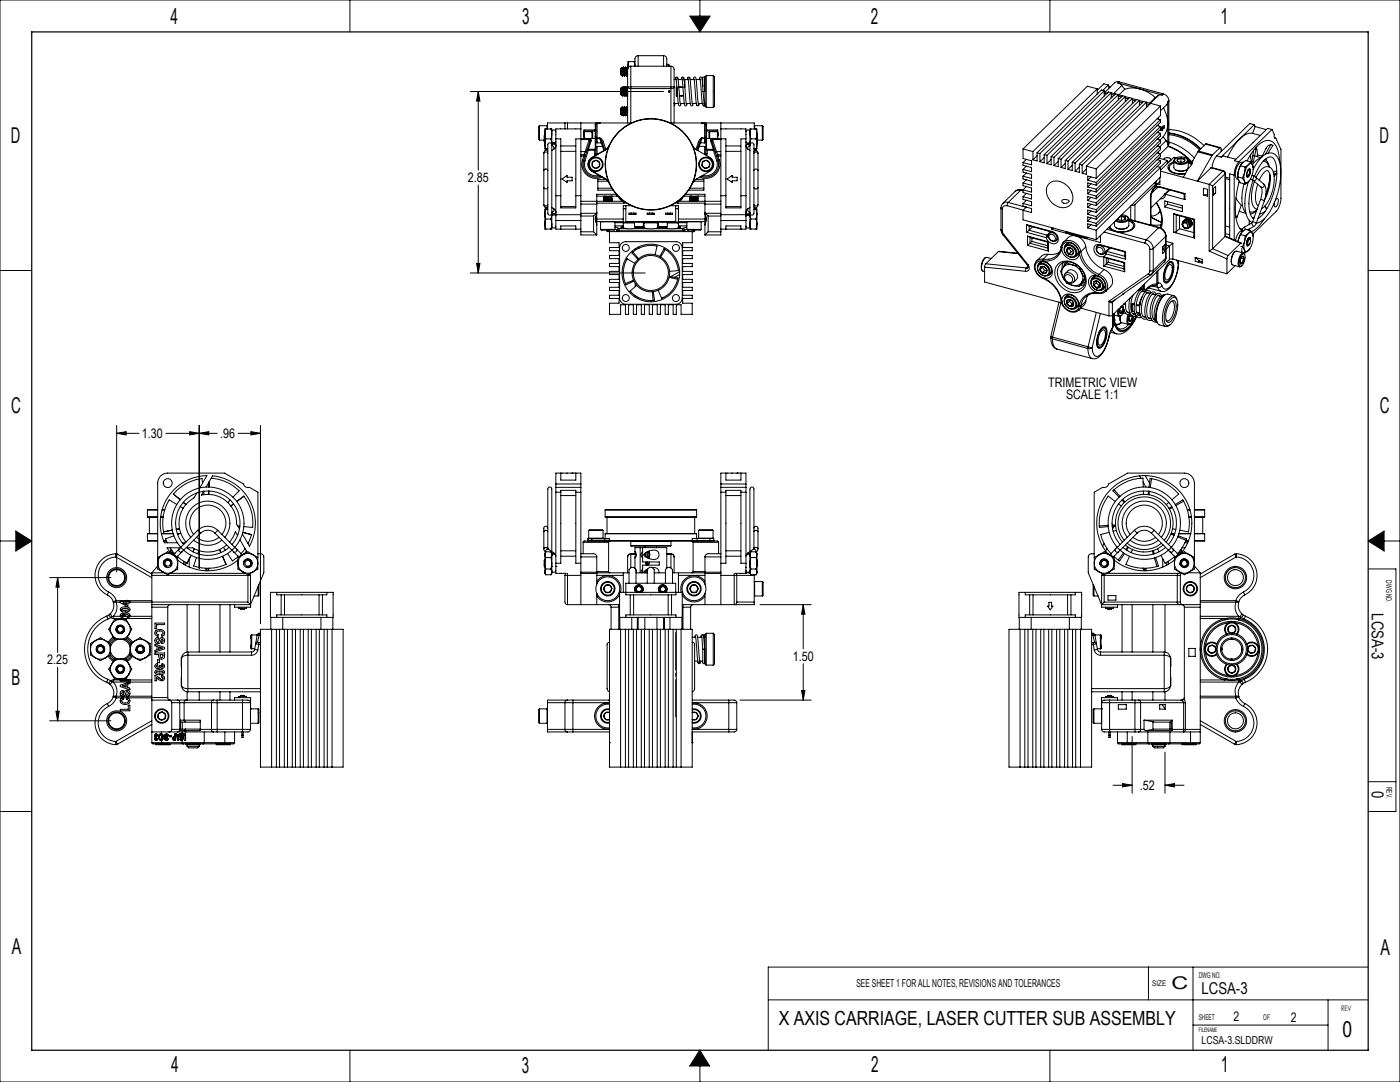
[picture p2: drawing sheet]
<svg xmlns="http://www.w3.org/2000/svg" width="559mm" height="432mm" viewBox="0 0 559 432" stroke-linecap="round" stroke-linejoin="round" font-family="sans-serif">
<defs><g id="words">
<g font-size="8.7" fill="#0a0605">
<text x="68.1" y="9.4">4</text>
<text x="208.4" y="9.5">3</text>
<text x="347.5" y="9.4">2</text>
<text x="487.2" y="9.5">1</text>
<text x="4.4" y="57">D</text>
<text x="550.7" y="57">D</text>
<text x="4.5" y="164.9">C</text>
<text x="550.7" y="164.9">C</text>
<text x="4.7" y="273.3">B</text>
<text x="4.7" y="380.8">A</text>
<text x="551" y="381">A</text>
<text x="535.8" y="413.8">0</text>
<text x="68.3" y="428">4</text>
<text x="208.3" y="428">3</text>
<text x="347.7" y="427.9">2</text>
<text x="487.3" y="427.9">1</text>
</g>
<text font-size="7.8" x="310.8" y="409.1">X AXIS CARRIAGE, LASER CUTTER SUB ASSEMBLY</text>
<text font-size="7" fill="#0a0605" x="467.6" y="394.6">C</text>
<g font-size="6.5" fill="#0a0605">
<text x="547.6" y="244.7" transform="rotate(90 547.6 244.7)">LCSA-3</text>
<text x="547.5" y="315.8" transform="rotate(90 547.5 315.8)">0</text>
<text x="479.6" y="396.5">LCSA-3</text>
</g>
<g font-size="5.2">
<text x="186.7" y="72.7">2.85</text>
<text x="418.4" y="154.4">TRIMETRIC VIEW</text>
<text x="425.5" y="159.3">SCALE 1:1</text>
<text x="56.7" y="174.7">1.30</text>
<text x="87.9" y="174.7">.96</text>
<text x="316.4" y="263.7">1.50</text>
<text x="18.8" y="265.1">2.25</text>
<text x="454.9" y="315.1">.52</text>
</g>
<g font-size="5.2" fill="#0a0605">
<text x="492.3" y="407.6">2</text>
<text x="515.3" y="407.9">2</text>
</g>
<g font-size="4.4" fill="#0a0605">
<text x="341.8" y="394">SEE SHEET 1 FOR ALL NOTES, REVISIONS AND TOLERANCES</text>
<text x="479.6" y="416.6">LCSA-3.SLDDRW</text>
</g>
<g font-size="3.1" fill="#0a0605">
<text x="553.2" y="231.6" transform="rotate(90 553.2 231.6)">DWG NO.</text>
<text x="553.4" y="314" transform="rotate(90 553.4 314)">REV.</text>
<text x="459.9" y="393.3">SIZE</text>
<text x="478.5" y="390.3">DWG NO.</text>
<text x="478.5" y="407">SHEET</text>
<text x="504.2" y="407.2">OF</text>
</g>
<text font-size="3" fill="#0a0605" x="535.3" y="403.4">REV</text>
<text font-size="2.4" fill="#0a0605" x="478.5" y="411.8">FILENAME</text>
</g></defs>
<g fill="none" stroke="#0a0605" stroke-width=".4">
<path d="M0 0h558.8v431.8h-558.8zM139.7 0v12.7M275.3 6.4h8.1l-4 6.3zM279.4 0v6.4M419.1 0v12.7M0 107.9h12.7M546.1 107.9h12.7M0 215.9h6.3M6.3 211.9l6.4 4-6.4 4zM546.1 215.9l6.3-4v8zM552.4 215.9h6.4M546.1 227h11.1v96.8h-11.1"/>
<path d="M546.1 312h11.1M0 323.8h12.7M306.6 399h239.5M458.4 385.9v13.1M476.2 385.9v33.2M530.1 399v20.1M546.1 385.9h-239.5v33.2M139.7 419.1v12.7M279.3 419.1l3.9 6.3h-7.9zM419.1 419.1v12.7M476.2 409.1h53.9M279.4 425.5v6.3"/>
</g>
<path d="M12.7 12.7h533.4v406.4h-533.4z" fill="none" stroke="#0a0605" stroke-width=".5"/>
<path d="M279.3 419.1l-4 6.3h7.9zM546.1 215.9l6.3-4v8zM275.3 6.4h8.1l-4 6.3zM6.3 211.9v8l6.4-4z" fill-rule="evenodd" fill="#0a0605"/>
<g fill="none" stroke="#000" stroke-width=".4">
<path d="M187.7 36.5h77.1M190.9 36.5l.7 3.8h-1.4zM190.9 36.5v31.4M247.7 35.3v2.4l.3 .3M247.8 28l.6 2.3M247.8 35.3l.2 2.7M247.8 35.3l.4 2.4M247.8 35.3h.1M247.8 29l.1 .9M247.8 28l.5 2.2M247.8 28v1M247.9 35.3l.3 2.4"/>
<path d="M247.9 35.2v.1M248 35.2l.3 .4M248 29.8h.1M248.1 27l-.4 .4 .2 2.5M248.2 27l.2 .3M248.2 27l.1 2.4M248.2 37.7h.1M248.2 37.7l-.1 .3M248.2 37.7l.4 .5M248.3 34.7l.3 .6M248.3 34.8v.8M248.3 34.8l.4 3.4"/>
<path d="M248.3 35.6l.3 2.6M248.3 34.8l-.4 .4M248.3 29.4v.8M248.3 29.4l.2 .9M248.3 30.3h.2M248.3 30.2l.1 .1M248.4 27.3h.1M248.4 27.4l.4 2.4-.3 .5M248.5 27.3l.6 3M248.6 38.2h.1M248.6 35.3l.5 2.4M248.6 35.3h.1"/>
<path d="M248.7 35.3l.3-.5 .4 3.4M248.7 35.3l.4 2.4M248.7 26.8l-.2 .5M248.7 29.8h.1M248.8 26.8l.4 3.5M248.9 26.8l.3 .5M248.9 26.8l.3 3.5M248.9 26.8h-.1M249 34.7l.4 .6M249 34.7h.1M249 37.7l-.3 .5M249.1 37.7l.3 .5"/>
<path d="M249.1 34.8l.4 3.4M249.2 27.4l.4 2.4-.3 .5M249.2 30.3h.1M249.2 27.3h.1M249.2 27.3l.7 3M249.4 38.2h.1M249.4 35.3h.1M249.4 35.3l.4 2.4M249.5 35.3l.3-.5 .4 3.4M249.5 35.3l.3 2.4M249.5 26.8l-.3 .5M249.6 26.8l.3 3.5"/>
<path d="M249.6 26.8h.1M249.6 29.8h.1M249.7 26.8l.3 .5M249.7 26.8l.3 3.5M249.7 26.8h.1M249.8 34.7l.4 .6M249.8 34.7h.1M249.8 37.7h.1M249.8 37.7l-.3 .5M249.8 37.7l.4 .5M249.9 34.8l.4 3.4M249.9 30.3h.1"/>
<path d="M249.9 27.3h.1M250 27.4l.4 2.4-.4 .5M250 27.3l.5 2.7M250.2 38.2h.1M250.2 35.3l.3 2.3M250.2 35.3h.1M250.3 35.3l.2 1.6M250.3 26.8l-.3 .5M250.3 29.8h.1M250.4 26.8l.1 1.4M250.5 26.8v.6M250.5 26.8h-.1"/>
<path d="M250.5 37.9l-.2 .3M250.5 34.8l-.2 .5M250.5 34.7l.4 .5 .9 .1M250.5 34.7v14.4M250.6 26.6v.6l-.1-.4M250.6 26.6l.1 .5M251 24.6l-.4 2M251 24.6h-.4v2M251 24.6h2.1M251.8 26.4a1.67 1.67 0 0 0-1.3 2.4v5.9M251.8 34.6v.7M251.8 34.6l-1.3 .1"/>
<path d="M251.8 26.4v8.2M251.8 35.3v13.8M251.8 26.4h16M251.8 35.3h16M251.8 34.6h16M253.1 24.6h.3M254.7 22.2a1.82 1.82 0 0 0-1.3 2.6v1.6l-.3-1.8M254.7 22.2v4.2M254.7 22.2h10.2M264.9 22.2a1.82 1.82 0 0 1 1.2 2.6v1.6M264.9 22.2v4.2M266.1 25.7h.7"/>
<path d="M266.6 36.5h1M266.8 36.2l.7 .7M266.8 25.7l.3 .7M266.8 25.7v.7M267.1 36v1M267.5 36.2l-.7 .7M267.8 26.4a1.67 1.67 0 0 1 1.3 2.4v5.9M267.8 34.6v.7M267.8 34.6l1.3 .1M267.8 26.4v8.2M267.8 35.3v13.8M269.1 34.7l-.4 .5-.9 .1"/>
<path d="M269.1 34.7v14.4M269.1 31.7h.8M269.6 31.2l.6-.4 .4 .6M269.7 31l-.2 .7M269.8 31.2l.7 8.2a3.4 3.4 0 0 0 .6 2.8l.5-.1 .3-.8M270 34.7l-.1 .8M270.2 34.7h-.3v3.6h.5M270.2 34.9v3.2h.2M270.5 31.1l1 10.5M270.7 31.7h1.6M270.9 34.7h1.7M271 34.9h1.6"/>
<path d="M271.2 38.1h1.6M271.2 38.3h1.6M271.4 38.1v.2M271.6 34.7v.2M272 31.3l.6-.6 .4 .6M272.1 31l-.2 .7M272.1 31.2l1.1 10.5a.49 .49 0 0 0 .5 .6 .49 .49 0 0 0 .5-.6v-.4M272.2 38.1l-.1 .2M272.4 34.7v.2M272.9 31l1 10.6M273 31.7l.1 .5M274.5 31.1l-.2 .6"/>
<path d="M274.5 31.2l1.1 10.5a.48 .48 0 0 0 .4 .6 .48 .48 0 0 0 .5-.5l.1-.5M274.7 31.7h-1.3v3.2M275.2 31l1.1 10.5M275.3 31.2l-.4-.5-.5 .7M275.4 31.7h1.7M276.7 31.7l.1-.5a.48 .48 0 0 1 .6-.5 .48 .48 0 0 1 .4 .6l1 10.5M277.1 31.5l1 10.4M277.8 31.7h1.7M279.1 31.7l.1-.5a.49 .49 0 0 1 .6-.5 .49 .49 0 0 1 .4 .6l.3 3.3M279.4 31.4l.5 5.4a9.1 9.1 0 0 0 1 5.5 .39 .39 0 0 0 .4-.4 .39 .39 0 0 0-.4-.4M280.2 31.7h.3M280.6 36.5l.5 5"/>
<path d="M280.6 36.5l-.1-4.9a.57 .57 0 0 1 0-.6 .57 .57 0 0 1 .5-.2l.3 .3v5.4M280.6 36.5h.7zM281.3 31.7h.1M281.9 30.2v12.7M281.9 30.2a3.7 3.7 0 0 0-.5 3.3v6a3.7 3.7 0 0 0 .5 3.4M281.9 30.2h2.8M284.7 30.2v12.7M284.7 30.2l.5 .5v11.6l-.5 .6M437.9 35.5l-3.9-1.1-25.7 25M437.9 35.5l-25.6 25M437.9 35.5v2.1M440.8 36.2l-1.2-.3-25.7 25.1"/>
<path d="M440.8 36.2l-25.7 25.1M440.8 36.2v2.1M441.8 37.3l-1 .1M441.9 37.2l-1.1 .1M442.4 33.9l-1.8-.5-2.7 2.7M442.4 33.9l-2.2 2.2M442.4 33.9l.3 .8M442.7 34.7l-.2 .7M442.7 34.7l.4 .1M443.5 37.6l1.2 .4M443.5 37l1.7 .5M443.5 37l-1.1-.3-25.6 25"/>
<path d="M443.5 37l-25.6 25M443.5 37v2.1M443.5 38.4l.3 .4M446.2 33.1l1.5 1M446.2 33.1l17.7 4.8M446.4 38.4l1.1 .3M446.4 37.7l-1.2-.3-25.6 25.1M446.4 37.8l1.6 .4M446.4 37.7l-25.7 25.1M446.4 37.7v2.1M446.7 32.7l-1.6 .1-4.3 4.3M446.7 32.7l-.5 .4"/>
<path d="M446.7 32.7l17.7 4.8M447.7 34.1l1.2 1.5M447.7 34.1l-3.2 3.2M448.1 38.2l1.1 .3M448.1 38.2l-25.7 25.1M448.9 35.6a12.5 12.5 0 0 1 12.2 3.3M448.9 35.6l-2.3 2.3M449.2 39.2l1.1 .3M449.2 38.6l1.6 .4M449.2 38.5l-25.7 25.1M449.2 38.5v2.1M452 39.9l1.1 .4"/>
<path d="M452 39.3l1.6 .5M452 39.3l-1.2-.4-25.6 25.1M452 39.3l-25.7 25M452 39.3v2.1M461.1 38.9l-2.3 2.3M462.3 38.1l-1.2 .8M462.3 38.1l-3.2 3.2M463.9 37.9l-1.6 .2M464.4 37.5a3.1 3.1 0 0 1 2.1 2.7M464.4 37.5l-.5 .4M215 50.5v5.1l.3 .3M215 50.4v.1"/>
<path d="M215.3 50.2v5.7M215.3 50.2h3.1M215.3 55.9h1.9M215.3 50.2l-.3 .2M217.3 54.2l.2 1.8M217.3 54.2l-.1 2.4 .3 .3M217.3 54.2l.2 .7M217.5 53.4l.3 2M217.5 53.4v4M217.5 57.4l.3 2M217.5 57.4v2h.3M217.5 54.1l-.2 .1"/>
<path d="M217.8 59.8l-.7 1.4M217.8 59.8l.9 .6M217.8 51.5l-.3 1.9M217.8 55.4l-.3 2M217.8 51.5h-.3v1.9M217.8 55.4h2.1M217.8 59.4h.6M217.8 51.5h2.1M218.4 50.2v1.3M218.4 50.2l.1 .1M218.4 50.2h.1M218.7 59.2l-.9 .6"/>
<path d="M219.9 51.5l.3 1.9M219.9 55.4l.3 2M219.9 51.5h.3v1.9M220.2 56.7l.3 .4-.1-.3M220.2 57.8a.88 .88 0 0 0-1.2-.7 .88 .88 0 0 0-.3 1.3v25a1.9 1.9 0 0 0 .8 2.5l.5-.2 .2-.6M220.2 57.8v27.3M220.2 58.1a.89 .89 0 0 1 1.5-.3 .89 .89 0 0 1-.4 1.5l-.2 .2M220.2 52.6a.81 .81 0 0 1 .9-.8 .81 .81 0 0 1 .8 .8M220.2 56.6l.9 .4M220.2 53.4l-.3 2M220.2 53.4v4M220.2 58.1a1 1 0 0 1 .9 1.4"/>
<path d="M220.2 57.4v.4M220.6 56.9v.2M220.8 56.9l-.1 .2M221 57l-.5 .2-.3 .6M221.1 59.5l-.9 .6M221.1 57l.5 .2 .3 .6M221.2 57h.1M221.3 56.9l.1 .1M221.6 56.9l-.1 .2M221.8 53.7l.1 .1M221.8 56.7l.1 .1M221.9 56.6l-.8 .4"/>
<path d="M221.9 55.4h1.9v27.6h6v-27.6h2M221.9 55.4v30.3M221.9 58.2l-.1 .3M223.8 58.2h6M225.5 49.1h1M225.5 49.1v2.3M225.5 49.1h-7v2.4M226.5 49.1v2.3M226.5 49.1h11.5M231.8 51.4v4M231.8 51.4h-9.9v4M231.8 49.1v2.3"/>
<path d="M231.8 55.4v30.3M231.8 55.7h3.4M232.9 53.7h.1M232.9 53.7l.2 .2M233.1 52.8l-.3 .8 .3 .7M233.1 52.3h4.5M233.2 52.6v2.6M233.2 52.6h3.1M233.2 52.6l-.1 .1M234.4 59.8l.4 .2M234.4 59.8l-1.4 4.2M234.8 59.6v.4"/>
<path d="M234.8 59.6l-.4 .2M234.8 60h2.5M234.8 59.6h2.7M234.8 60l-1.3 4.2M235.2 55.7v-.4l.5 .1 .3 .8M235.2 55.7l.3 .2v.5M235.2 55.7l-1.6 4.8M235.5 56.4l-1.1 3.4M236 56.2l-.5 .2M236 56.2l-1.2 3.4M236.3 52.6v2.6M236.3 52.6l.3 .2v2.4"/>
<path d="M237.3 60v1.3M237.5 59.6l-.2 .4M237.5 59.6l.2 .2M237.6 59.4l.1 .4M237.6 59.4l-.1 .2M237.6 52.3v2.3M237.6 51.9v.4M237.6 51.9h-4.5v3.4M237.6 55.2l-5.8 .1M237.6 55.2l.2 .3v5.8M237.6 49.6v2.3M237.6 54.6v.5"/>
<path d="M237.6 55.2v4.2M237.6 55.1v.1M237.6 51.9l.2 .2M237.6 49.6l.2 .2M237.7 59.8l-.4 .2M237.8 56l.5 1M237.8 52.1v2.4M237.8 55.1l.5 1.9M237.8 55.1l.5 .2M237.8 55h.5M237.8 49.8v2.3M237.8 54.5v.6"/>
<path d="M237.8 52.1l-.2 .2M237.8 54.5l-.2 .1M237.8 55.1h-.2M237.8 55l-.2 .1M238 49.1l-.4 .5M238 49.1h1.5M238.3 58.4l-.4 .3M238.3 58.4l-.5 .2M238.3 49.2l-.5 .6M238.3 55v.3M238.3 55.3h1.1M238.3 58.4h2.2"/>
<path d="M238.3 57h1.7M238.3 49.2v5.8M238.3 55.3v1.7M238.3 58.4v3.2M238.3 55h1.1M239.4 55.3l1 1.6M239.4 55a2.26 2.26 0 0 1 1.5 1.8M239.4 55v.3M239.4 55.3l.6 1.7M239.5 49.1h12.5M239.5 49.1l-1.2 .1M240 57l.5 1.4"/>
<path d="M240 57l.5 .1M240.4 56.9l.1 .2M240.5 57.1l.4 1.6M240.5 58.4l.4 .3M240.5 58.4l.5 1.7M240.9 56.8l-.5 .1M240.9 56.8l.9 2.8M240.9 58.7l.4 1.2M241.4 59.9v.1M241.4 59.9l-5.1 2.9M242.9 58.7l-1.5 1.3M243.3 57.8l-.8 1.2-1.1 .9"/>
<path d="M247.9 43.1l.2 2.9M247.9 43.1l-.2 2.5 .4 .4M247.9 43.1l.1 .1M248 43.3l.4 2.3-.3 .4M248 43.2l.7 3M248.1 46h.1M248.3 42.7l-.3 .5M248.3 42.7l.5 3.5M248.3 42.7h.1M248.3 45.7h.1M248.5 42.7l.2 .5M248.5 42.7l.3 3.5"/>
<path d="M248.7 43.3l.4 2.3M248.7 43.2l.5 2.4M249.1 42.7l-.3 .5M249.1 42.7l.4 3.5M249.1 42.7h.1M249.1 45.7h.1M249.2 45.6l-.4 .6M249.2 45.6l.3 .6M249.2 42.7l.4 .5M249.2 42.7l.4 3.5M249.5 46.2h.1M249.6 43.2l.7 3"/>
<path d="M249.6 43.3l.3 2.3M249.9 42.7l-.3 .5M249.9 42.7l.5 3.5M249.9 42.7h.1M249.9 45.7h.1M249.9 45.6l-.2 .6M250 42.7l.3 .5M250 42.7l.4 3.5M250.3 43.3l.2 1.1M250.3 43.2l.2 .4M250.5 46l-.1 .2M250.5 43l-.1 .2"/>
<path d="M267.6 49.1h12.4M269.1 41.1v.5M269.1 41.3h1.6M269.5 41.3l-.4 .9M271.5 41.3h1.6M273.9 41.3h1.6M276.3 57.8l.8 1.2 1.1 .9M276.3 41.3h1.6M278.2 59.9l5.1 2.9a3.2 3.2 0 0 1 0 5.5l-5.4 3.2-1.6 1.9M278.6 58.7l-.4 1.2M278.7 41.3h1.6M278.7 56.8l.5 .1"/>
<path d="M278.7 56.8l-.9 2.8M279 41.7l-.6 .6-.4-.5M279 41.3l-.1 .6M279.1 58.4l-.5 .3M279.1 58.4h2.1M279.1 58.4l-.5 1.7M279.2 57.1l-.6 1.6M279.2 56.9v.2M279.6 57l-.5 1.4M279.6 57l-.4 .1M279.6 57h1.6M280 49.1h1.6"/>
<path d="M280 49.1l1.2 .1M280.2 55.3l-1 1.6M280.2 55a2.16 2.16 0 0 0-1.5 1.8M280.2 55v.3M280.2 55.3h1M280.2 55.3l-.6 1.7M280.2 55h1M281.1 41.3h.3M281.2 58.4l.5 .3M281.2 58.4l.6 .2M281.2 49.2l.5 .6M281.2 55h.5"/>
<path d="M281.2 55v.3M281.2 49.2v5.8M281.2 55.3v1.7M281.2 58.4v3.2M281.3 41.3v.6M281.6 49.1l.4 .5M281.6 49.1h19.5v2.4M281.7 56l-.5 1M281.7 52.1v2.4M281.7 55.1l-.5 1.9M281.7 55.1l-.5 .2M281.7 49.8v2.3"/>
<path d="M281.7 54.5v.6M281.7 52.1l.3 .2M281.7 54.5l.3 .1M281.7 55.1h.3M281.7 55l.3 .1M281.9 59.8l.4 .2M281.9 42.9h2.8M282 55.1v4.3M282 59.4l-.1 .4M282 59.4v.2M282 55.2v.1M282 52.3v2.3"/>
<path d="M282 51.9v.4M282 51.9h4.5v3.4M282 55.2l5.7 .1M282 55.2l-.3 .3v5.8M282 49.6v2.3M282 52.3h4.5M282 54.6v.5M282 51.9l-.3 .2M282 49.6l-.3 .2M282 59.6l.3 .4M282 59.6h2.7M282 59.6l-.1 .2"/>
<path d="M282.3 60h2.4M282.3 60v1.3M283.3 52.6v2.6M283.3 52.6l-.3 .2v2.4M283.3 52.6h3M283.6 56.2l.5 .2M283.6 56.2l1.1 3.4M284.1 56.4l2.5 7.6M284.4 55.7v-.4l-.5 .1-.3 .8M284.4 55.7l-.3 .1v.6M284.4 55.7l1.6 4.8M284.4 55.7h3.3"/>
<path d="M284.7 59.6v.4M284.7 59.6l.5 .2-.5 .2M284.7 60l1.4 4.2M286.3 52.6v2.6M286.3 52.6l.2 .1M286.5 52.8l.2 .7-.2 .8M286.7 53.7l-.2 .2M287.7 51.4h10v4M287.7 51.4v4M287.7 55.4h2v27.6h6v-27.6h2M287.7 49.1v2.3M287.7 55.4v30.3"/>
<path d="M289.7 58.2h6M297.7 58.2l.1 .4M297.7 52.6a.79 .79 0 0 1 .8-.8 .79 .79 0 0 1 .8 .8M297.7 56.7a1.01 1.01 0 0 0 1.6 0M297.7 55.4v30.3M297.8 56.7h-.1M297.8 53.7l-.1 .1M298.5 59.5l.8 .6M299.3 57.8a.88 .88 0 0 1 1.2-.7 .88 .88 0 0 1 .4 1.3v25a1.94 1.94 0 0 1-.8 2.5l-.5-.2-.3-.6M299.3 57.8v27.3M299.3 58.1a.86 .86 0 0 0-1.4-.4 .86 .86 0 0 0 .2 1.5l.4 .3M299.3 57.4v.3"/>
<path d="M299.3 53.4l.4 2M299.3 53.4v4M299.3 58.1a1.05 1.05 0 0 0-.8 1.4M299.3 57.4v.4M299.7 55.4l-.4 2M299.7 51.5l-.4 1.9M299.7 51.5h-.4v1.9M299.7 55.4h2.1M299.7 51.5h2.1M300.9 59.2l.9 .6M301.1 59.4h.7M301.2 50.2v1.3"/>
<path d="M301.2 50.2h3.1M301.2 50.2l-.1 .1M301.8 59.8l.7 1.4M301.8 55.4l.3 2M301.8 51.5l.3 1.9M301.8 51.5h.3v1.9M301.8 59.8l-.9 .6M302.1 57.4l-.3 2M302.1 53.4l-.3 2M302.1 53.4v4M302.1 57.4v2h-.3M302.1 54.2l.2 .8"/>
<path d="M302.1 54.1l.1 .1M302.2 54.2l.1 .8M302.2 54.2h.1M302.3 54.2v.8M302.3 54.2l.1 2.4-.3 .3M302.4 55.9h1.9M304.3 50.2l.3 .2v5.2l-.3 .3M304.3 50.2v5.7M408.3 59.4v3.9l3.4 .9v1.6l-3.4-.9M408.3 59.4l4 1.1M449.2 40.1l.4 .1M452 40.9l.4 .1"/>
<path d="M452.1 41.2l-.1 .1M454.8 40.7l1.2 .3M454.8 40.1l1.6 .4M454.8 40l-1.1-.3-25.7 25.1M454.8 40l-25.7 25.1M454.8 40v2.1M456.5 40.5l1.1 .3M456.5 40.5l-25.7 25M457.6 40.8v2.1l.6-.6M457.6 41.5l1.2 .3M457.6 40.9l1.6 .4M457.6 40.8l-25.7 25.1"/>
<path d="M461.9 47.4l1.3 .4M461.9 50.1l1.3 .4M461.9 52.8l1.3 .4M461.9 55.6l1.3 .3M461.9 58.3l1.3 .3M462.4 47v.5M462.4 49.7v.5M462.4 52.4v.6M462.4 55.1v.6M462.4 57.8v.6M463.2 42.3l-25.6 25.1M463.2 42.3v3.8l-25.6 25.1"/>
<path d="M463.2 47.8v1l-25.6 25.1M463.2 50.5v1.1l-25.6 25M463.2 53.2v1.1l-25.6 25M463.2 55.9v1.1l-25.6 25.1M463.2 58.6v1.1l-25.6 25.1M463.2 42.3l-3.9-1.1-25.7 25.1M463.2 47.8l-25.6 25M463.2 50.5l-25.6 25M463.2 53.2l-25.6 25M463.2 55.9l-25.6 25.1M463.2 58.6l-25.6 25.1M463.5 51.6v.4"/>
<path d="M463.5 51.6l.5 .1M463.8 50.8h.2M464 50.8l-.1-.4-.6 1.6 .6 .2 .1-.5M464 50.8l.7-.7v.9M464.3 54.6l-1.3 1.3M464.3 50.6v.3M464.3 50.9l-.8 .7M464.3 50.9l.4 .1M464.3 54.6l1.2 1.5M464.4 43a10.4 10.4 0 0 1-.1 11.6M464.7 51l-.7 .7M465.5 56.1l.6 1.7"/>
<path d="M465.5 56.1l-2.6 2.5M466.1 40.7l-.3 .9-2.6 2.6M466.1 40.7v17.1M466.2 58.4a22.2 22.2 0 0 1 9.3 6.3M466.3 58.3a22.4 22.4 0 0 1 9.5 6.4M466.5 56.7a22.3 22.3 0 0 1 10.2 6.4M466.5 53.8a19.6 19.6 0 0 1 12.3 6M466.5 53a21.2 21.2 0 0 1 12.8 6.4M466.5 53.2a20.9 20.9 0 0 1 12.6 6.3M466.5 51.7a20.7 20.7 0 0 1 14.1 6.4M466.5 57.4l-.3 1-28.6 28M466.5 40.2v17.2"/>
<path d="M466.5 40.2l-.4 .5M466.5 57.4l-.4 .4M481.2 57.5l6 1.4M481.2 57.5l5.6 1.6M481.2 57.5l-2.8 2.8M486.8 59.1a.39 .39 0 0 1 .5-.1 .39 .39 0 0 1 .1 .5v1M486.8 59.1l-2.8 2.7M494.9 55.4a25.7 25.7 0 0 0-4.9 7.3M494.9 55.4l-7.5 7.3M500 53.2a5.8 5.8 0 0 0-5.1 2.2M500 53.2l3 .8M500.4 60l-.7 4.7"/>
<path d="M500.6 49.8l-1.7-.5-13.3 12.9M500.6 49.8l-5.7 5.6M500.6 49.8l.4 .7M501 50.5l-1 2.7M501 50.5l4.4 1.2M501.1 59.1l.2 .4M501.3 59.5l-1 5.1-.6 .1M501.3 59.5l-.7 .2M501.4 58.7l-.1 .7M501.5 58.6l.4 3.2M505.3 59.2l-1.6 3.5M507.3 57.7l-1 .3-.9 1.3"/>
<path d="M507.3 57.7l.8 .3-2 3.1M507.3 57.7l-2.2 3.9M507.7 51.7l.9 2a.83 .83 0 0 0-.1 .9 .83 .83 0 0 0 .7 .5M507.7 51.7l-1.7-.5-13.3 12.9 1.8 .5M507.7 51.7l-13.2 12.9M508.7 55l.5 .1M509.2 55.1l2.1 4.6v19.4a8.6 8.6 0 0 1-1.9 5.2l-9.4 9.2M190.9 73.8v35.1M217.1 68v6.8M217.1 68a.84 .84 0 0 1 .8-.5 .84 .84 0 0 1 .8 .5M217.1 74.8a.83 .83 0 0 0 .8 .6 .83 .83 0 0 0 .8-.6M217.1 61.2a.84 .84 0 0 1 .8-.6 .84 .84 0 0 1 .8 .6"/>
<path d="M217.1 61.2v6.8M217.1 74.8v6.9M221.9 78.1h1.9M223.8 60.4h6M224.4 71.4l1.9-1.4v.7h2.1v1.4h-2.1v.7zM229.8 78.1h2M231.8 61.8h1.2M231.8 60.5h1.8M231.8 62.3h1.2M232.5 63.9l.5 .1M232.5 63.9a5.6 5.6 0 0 0 1.7 5.9 5.6 5.6 0 0 0 6 .8M233 64l.5 .2"/>
<path d="M233 64a5.1 5.1 0 0 0 1.3 5.3 5.1 5.1 0 0 0 5.4 1M233 61.8l.5 .5h-.5M233 61.8v.5M233 62.3l-.5 1.6M233.5 64.2a4.6 4.6 0 0 0 5.6 5.8M233.6 60.5l.5 .2M233.6 60.5l-.6 1.3M236.3 62.8a3.2 3.2 0 0 0 0 5.5M236.3 62.8v.1M236.3 68.3l5.1 3M236.3 62.9a3.1 3.1 0 0 0 0 5.3M236.3 68.2l5.1 3"/>
<path d="M236.3 68.2v.1M236.5 66.4l.5 .6 .8 .2M236.5 66.4l1.3 .8M236.5 64.8v1.6M236.5 64.8l-.2 .6 .2 1M237.3 61.3h.5M237.3 61.3l.3 .8M237.8 64l1.4 .8M237.8 64l.9 .2 .5 .6M237.8 64l-.8 .2-.5 .6M237.8 64l-1.3 .8M237.8 61.3l.3 .5"/>
<path d="M238.2 78.3h8.1M238.6 72.3h4M238.6 75.1h5.6M239.2 66.4l-.5 .6-.9 .2M239.2 66.4l-1.4 .8M239.2 64.8l.2 .6-.2 1M239.2 64.8v1.6M240.8 78.8l.5 .3M240.8 79.6l.5 .3M240.8 78.7v.1M241.3 78.3v.1M241.3 79.1v.1"/>
<path d="M241.3 79.9h.1M241.4 78.4l-.6 .2M241.4 79.1l-.6 .3M241.4 79.9l-.6 .3M241.4 71.3l1.1 .9 .8 1.2M241.4 71.2l1.5 1.3M241.4 71.2v.1M241.4 60l-5.1 2.9M241.6 78.3l-.2 .1M241.8 71.6h-3.2v4.3h6.1M243.7 78.7l.6 .4-3.4 .3M243.7 79.5l.5 .3"/>
<path d="M243.8 78.7l-2.4 .4M243.8 79.5l-2.4 .4M243.8 78.8l-2.4 .3M243.8 79.6l-2.4 .3M243.8 78.7v.1M243.8 79.5v.1M244 78.5l.1 .4zM244.1 79.3l.2 .6zM244.3 78.4l-3.4 .4M244.3 79.2l-3.5 .2M244.3 80l-3.5 .3M244.3 78.3l-3.4 .4"/>
<path d="M244.3 79.9l-3.4 .4M244.3 78.4l-.5 .3M244.3 79.1l-.5 .4M244.3 79.9l-.5 .4M244.3 78.3v.1M246 77.5h-7.8v4M246.3 77.9v.4M246.5 78.1l-.2 .2M247 78.6l.6 1.1 1.4 .6M272.6 78.6l-.6 1.1-1.4 .6M273 78.1l.3 .2M273.3 78.3h8.1"/>
<path d="M273.3 77.9v.4M273.6 77.5h7.8v4M275.2 78.7v.1M275.2 79.4v.2M275.3 79.6l.5 .3M275.3 75.1h5.7M275.4 79.6l-.2 .7M275.6 78.9l-.2 .5M275.6 78.3v.2M275.8 78.3v.1M275.8 79.1v.1M275.8 79.9h.1"/>
<path d="M276 78.3l-.2 .1M277 72.3h4M277.8 71.6h3.2v4.3h-6.2M278.1 78.7l.5 .3M278.1 79.5l.5 .3M278.2 78.7l-2.4 .4M278.2 79.5l-2.4 .4M278.2 79.6l-2.4 .3M278.2 78.7l.5-.3-3.4 .3 .5 .4M278.2 79.5l.5-.3-3.4 .4M278.2 79.5v.1M278.7 78.3l-3.4 .3 .5-.2"/>
<path d="M278.7 79.1l-3.4 .3 .5-.3M278.7 79.9l-3.4 .3 .5-.3M278.8 78.3v.1M278.8 79.1v.1M278.8 79.9h.1M280.2 66.1l1.3 1.1M280.2 66.1l.4 .6 .9 .5M280.5 64.6l-.3 1.5M281.7 61.3h.6M281.7 61.3l-.1 .5M282 64l1.2 1M282 64l.8 .3 .4 .7"/>
<path d="M282 64l-1.5 .6M282.3 61.3l-.3 .8M283 66.6l-.7 .5-.8 .1M283 66.6l-1.5 .6M283.2 65l-.2 1.6M286 60.5l-.5 .2M286 60.5l.6 1.3M286 60.5h1.7M286.1 64.2a4.6 4.6 0 0 1-5.6 5.8M286.6 64l-.5 .2M286.6 64a5.1 5.1 0 0 1-1.4 5.3 5.1 5.1 0 0 1-5.3 1M286.6 61.8l-.6 .5h.6"/>
<path d="M286.6 61.8v.5M286.6 61.8h1.1M286.6 62.3l.5 1.6M286.6 62.3h1.1M287.1 63.9l-.5 .1M287.1 63.9a5.6 5.6 0 0 1-1.7 5.9 5.6 5.6 0 0 1-6 .8M287.7 78.1h2M289.7 60.4h6M290.2 71.4l2-1.4v.7h2v1.4h-2v.7zM295.7 78.1h2M300.9 74.8a.85 .85 0 0 0 .8 .6 .85 .85 0 0 0 .8-.6M300.9 68a.87 .87 0 0 1 .8-.5 .87 .87 0 0 1 .8 .5"/>
<path d="M300.9 61.2a.87 .87 0 0 1 .8-.6 .87 .87 0 0 1 .8 .6M302.5 68v6.8M302.5 61.2v6.8M302.5 74.8v6.9M405.2 76.4l-5 4.8M407.4 75.9l-1-.1-1.2 .6M407.4 75.9l-5 4.9M407.4 75.9l.9 .3M407.7 75.8a2.37 2.37 0 0 0-2.5 .6M407.7 75.8l-.3 .1M407.7 75.8l.6 .2M408.3 64.9v1.1l3.4 .9v1.6l-3.4-.9"/>
<path d="M408.3 67.6v1.1l3.4 .9v1.6l-3.4-.9M408.3 70.3v1.1l3.4 .9v1.6l-3.4-.9M408.3 73v1.1l3.4 .9v1.7l-3.4-.9M408.3 75.8v1l3.4 1v1.6l-3.4-.9M408.3 78.5v1.1l3.4 .9v1.6l-3.4-.9M409.6 63.6l-1.3 1.3M409.6 66.3l-1.3 1.3M409.6 69l-1.3 1.3M409.6 71.8l-1.3 1.2M409.6 74.5l-1.3 1.3M409.6 77.2l-1.3 1.3M409.6 79.9l-1.3 1.3"/>
<path d="M412.3 60.5v3.3M413.9 61v3.2l-1.6-.4M413.9 61l1.2 .3M413.9 62.1l-1.6 1.7M415.1 61.3v3.2M416.8 61.7v3.3l-1.7-.5M416.8 61.7l1.1 .3M416.8 62.9l-1.7 1.6M417.9 62v3.3M418.4 73.6a5.5 5.5 0 0 1 8.5 1.5 4.8 4.8 0 0 1-.7 7.4 6.7 6.7 0 0 1-8.2-8.2zM419.6 62.5v3.3l-1.7-.5M419.6 62.5l1.1 .3"/>
<path d="M419.6 63.6l-1.7 1.7M420.7 62.8v3.3M422.4 63.3v3.2l-1.7-.4M422.4 63.3l1.1 .3M422.4 64.4l-1.7 1.7M423.5 63.6v3.2M424 79.8a2.17 2.17 0 0 1 2.8 .6 1.79 1.79 0 0 1-3 0zM425.2 64v3.3l-1.7-.5M425.2 64l1.1 .3M425.2 65.2l-1.7 1.6M426.3 64.3v3.3M427.6 76.5l.2 .4"/>
<path d="M428 64.8v3.3l-1.7-.5M428 64.8l1.1 .3M428 65.9l-1.7 1.7M429.1 65.1v3.2M430.8 65.5v3.3l-1.7-.5M430.8 65.5l1.1 .4M430.8 66.7l-1.7 1.6M431.9 65.9v3.2M433.6 66.3v3.3l-1.7-.5M433.6 66.3l4 1.1M433.6 67.5l-1.7 1.6M434.2 74.6l3.4 .9"/>
<path d="M434.2 71.9l3.4 .9M434.2 77.3l3.4 .9M435.5 76.1l-1.3 1.2M435.5 70.6l-1.3 1.3M435.5 73.3l-1.3 1.3M435.5 78.8l-1.3 1.2M437.6 67.4v3.8M437.6 72.8v1.1M437.6 75.5v1.1M437.6 78.2v1.1M437.6 79.3l-3.4-.9v1.6M437.6 76.6l-3.4-.9v1.6"/>
<path d="M437.6 71.2l-3.4-.9v1.6M437.6 73.9l-3.4-.9v1.6M459.2 78.6v11.2M459.4 78.3l-.2 .3M460.1 76l-.7 2.1v11.8M460.2 75.5l-.8 1.9-.2 1.2M460.2 75.5l-.1 .5M460.4 75.6l-.1 .9M460.8 73l.5 .2v.4M461.1 74.6l-1 1.4M461.3 74.2l-.2 .4M461.3 73.6l-8.3 8"/>
<path d="M461.3 73.6v.6M461.3 74.2l-1.1 1.3M461.3 74l-.2 .6M461.3 74v.2M461.3 73.4v.6M461.3 73.8l.2 .1M461.5 72.3v1.6M461.9 61l1.3 .3v1.1l-25.6 25.1M461.9 66.5l1.3 .3v3.8l-25.6 25.1M461.9 63.7l1.3 .4M461.9 74.9l-2.4 2.3M462.1 63.5v.3"/>
<path d="M462.4 60.6v.5M462.5 63.1l3.4 .9M462.8 74.5l-1.6 .1M462.8 74.5l10.2 2.8M462.8 74.5l.3 .3M463 70.9v2.8l-1-.3M463 72.4l-1.5 1.5M463.1 74.8a1.35 1.35 0 0 0-1.6 .5M463.1 74.8l9.6 2.6M463.2 64.1v1.1l-25.6 25M463.2 64.1l-25.6 25M463.2 68.3l9.1 2.5"/>
<path d="M464.4 63.6l.5-.5 1.2-.2 .9 .2 .4 .6M464.7 77.8l-5.3 5.2M464.9 77.5l-.6 .6M464.9 77.5h.3M465.2 77.5h.1M465.2 77.5a1.78 1.78 0 0 1-2.1 1.8M465.2 77.5l7.8 2.2M465.9 64l-28.3 27.9M465.9 64v1.3M466.6 66.9l.1 .7 .7 1M466.6 75.7l-1.7 1.8M466.9 75.8l-1.7 1.7"/>
<path d="M467.4 63.7l-1.5 1.5M467.4 63.7v.2M468.4 62.9l1.1 .1M468.4 62.9l-5.2 5M468.4 62.9l.9 .2M468.5 64.6l-.5 .1a2.11 2.11 0 0 0-1.9 2.1 2.11 2.11 0 0 0 2 2.1l2.8 .6 2.2-.1M468.5 64.2v2.6a3.6 3.6 0 0 0 5.8 0v-2.6M468.5 65a1.96 1.96 0 0 0-1.9 2 1.96 1.96 0 0 0 2 1.9l2.8 .5 1.8-.2M469.1 63.4a3.6 3.6 0 0 1 4.9 .3 2.09 2.09 0 0 1-2.6 1.6l-1.4-.2a1.12 1.12 0 0 1-.9-1.7zM469.1 67.7a4.4 4.4 0 0 0 4.6 0M469.3 63.1l-.2 .2a1.09 1.09 0 0 0-.5 1.2 1.09 1.09 0 0 0 1 .8 3.7 3.7 0 0 0 4.7-1.1l-.8-1.1M470 63.5l-.2 .6 .2 .2"/>
<path d="M470 63.5v.8M470 64.3l.1 .2M471.3 63.1l1.5 .4M471.3 63.1l-1.3 .4M471.3 63.1v1.6M472.3 70.8l5.6 1.5M472.7 77.4v1.7l.3 .6M472.8 63.5l.2 .4-.2 .4M472.8 63.5v.8M472.8 64.3a2.6 2.6 0 0 1-2.8 0M472.8 64.3l-.2 .2M473 77.3v2.4"/>
<path d="M473 77.3l-.3 .1M474.3 64.6l1.5 .7M474.3 65l1.3 .8M474.3 64.3l1.7 .5M474.3 64.5l1.6 .4M477.9 72.3l4.7 1.3M478.1 60.6l-2 3.5a4.5 4.5 0 0 1-1.7 3l-2.1 3.7M478.1 60.6l5.6 1.5M478.4 60.3l-.3 .3M478.4 60.3l5.6 1.5M480.3 75.1l1.7 .5v2.7l-1.7-.4zM482 77.6l-1.7 .3"/>
<path d="M482.6 73.6l1.4 .6M482.6 73.6v26.6M483.4 67l5 1.2M483.4 67l-5.5 5.3M483.4 67l4.7 1.3M483.7 62.1l-5.8 10.2M484 61.8l-.3 .3M484 74.2v25M484.4 75.2l.8-.8v2.7l-.8 .8zM485.2 77.1l-.8 .1M485.6 62.2a8.2 8.2 0 0 0-1.8 4.8M485.6 62.2l1.8 .5"/>
<path d="M487.4 62.7l.9-.5 5 1.4M488.1 68.3l.6 .4 .3 .7M488.1 68.3l-5.5 5.3M488.4 68.2l.5 .3 .2 .6M488.4 68.2l-.3 .1M489 69.4l-5 4.8M489 69.4v25M489.1 69.1l-.1 .3M489.1 69.1v25.1M489.1 71.3l1.7 .4M489.1 70.7l1.7 .4M492.6 69.9l-1.8-.5v25.6"/>
<path d="M492.6 69.9v25.8M493.4 79l2 2.9-1.6 4.7M494.1 70.6l.2 1.2 .8 1.2 1.9 .4M494.1 70.6l1.8 .5M494.3 68.3l-.2 2.3M494.3 68.3l-.2 2.6M494.5 64.6a8.3 8.3 0 0 0-1.9 5.3M494.5 72.8l.6 .1M494.7 72.3a33.4 33.4 0 0 0-.8 16.9l1.7 2.9M494.7 72.4l-.1 .1M495.1 66.1l-.8 2.2M495.1 66.1l1.9 .6"/>
<path d="M495.5 65.5l-1.2 2.8M495.9 71.1l.8 1.3M496.2 64.8h-.1a3.2 3.2 0 0 0-2.9 3.3l-.1 2.2 .5 1 .7 .4M496.5 73.3a16.3 16.3 0 0 0 .2 10.9l.5 .7M496.7 69l-.2 1.4 .2 2M496.7 72.4a.86 .86 0 0 0 .8 .6 .86 .86 0 0 0 .8-.5M496.7 69l-.8 2.1M496.7 72.4l.3 1M497 66.7l-.3 2.3M497.7 64.2a16 16 0 0 1 7.4-8 3.8 3.8 0 0 1 4.7 3l.6 2.4 .4 3.3M498.3 72.6a22.3 22.3 0 0 0-.5 14l1.1 1.6 .9 .6M498.3 68.1l.2-.2a1.44 1.44 0 0 1-.7 2.2v-1z"/>
<path d="M498.3 65.7l-1.3 1M498.3 65.7l-1.1 1.8-.5 1.5M498.3 65.7a.91 .91 0 0 1 .9-.4 .91 .91 0 0 1 .8 .5M498.3 72.5l-1.3 .9M498.5 67.8l-.1-.2-.3 .3M498.6 67.9l.1 .2M498.7 67.4a2.7 2.7 0 0 1-.8 3M498.8 67.4l-.7 .5M498.8 67.4a2.51 2.51 0 0 1-.8 3.4l-.5-.8 .6-2.1M498.8 67.4a2.39 2.39 0 0 1-1 3.1l-.2-.1 .6-.3M498.8 67.4l.2 1.3-.6 1.4M498.8 71.9l-.5 .6"/>
<path d="M499.1 64.6l-.8 1.1M499.1 64.6l-1.8-.5-1.4 .9-.8 1.1M499.1 64.6l.9 1.2M499.1 61.8h.1M499.1 71.4l.6 .3M499.2 62.7l.5 2M499.2 61.7l-.1 1M499.7 71.7l.5 .2M499.7 70l.6 .2M500 65.8a7.7 7.7 0 0 1-1.7 6.7M500 65.8l.2 1.1M500.1 72a21.2 21.2 0 0 0-.7 14.3l1 1"/>
<path d="M500.2 67.7a11.5 11.5 0 0 1 6.4-6.7 4.4 4.4 0 0 1 4.4 4.7 29.1 29.1 0 0 1-6.3 21.5l-1.6 1.3-1.6 .6M500.2 71.9l3.1 2.8M500.3 70.2l.9 .5M500.3 70.2l-.1 1-.5 .5M500.5 62.2l-.5 .1-.2 .4M500.7 72.4a13 13 0 0 0-.2 10.3l1.3 .8M500.7 70.4a14.2 14.2 0 0 1 5.6-7.6l1-.2a5 5 0 0 1 2.3 5.2 27.1 27.1 0 0 1-6.4 18.7l-1.1 .7M500.8 62.2l2.5 .7M501.2 70.7a.8 .8 0 0 1 0 1.1 .8 .8 0 0 1-1 .1M501.2 70.7l3.2 2.7M501.3 70.8a5.7 5.7 0 0 1 4.8-4.3 3.4 3.4 0 0 1 2.4 3.5 16.8 16.8 0 0 1-4.6 13.1l-.4 .2M501.9 61.8l1.8 .5"/>
<path d="M501.9 61.8l-.3 .7M502 73.5a10.4 10.4 0 0 0-.1 8.4l.4 .1M502.6 71.9a5.8 5.8 0 0 1 3.4-3.8 4.9 4.9 0 0 1 .9 4.9l-.7 3.3-1.3 3.2M503.1 63.1l-1.7 .9-1.5 1.8M503.1 79.7l1.5 .5M503.1 79.7l-3.1 8.9M503.3 74.7a5.4 5.4 0 0 1-.2 5M503.7 62.3v.3M503.7 62.3l-.3 .6M504.2 64.3a2.58 2.58 0 0 1 2.2 2.3M504.4 73.4a6.9 6.9 0 0 1 .2 6.8M504.4 73.4a.82 .82 0 0 1 0 1.1 .82 .82 0 0 1-1.1 .2"/>
<path d="M505 63.6l1.2 1.6 .5 1.4M505.4 63.3v.6M506.8 69.4a22.9 22.9 0 0 1-1.6 8.5M506.9 70.2l-.6 4.7-1.2 3.6M507 72l-.3 .3M509.1 79.8l.8-.6a2.6 2.6 0 0 1-1 3.4l-.3-.6 .1-1.3M509.6 68.2l-1.4 .6M509.6 69.1l-1.2 .4M509.6 69.3l-1.1 1M217.1 81.7l.7 1.3M217.1 81.7a.84 .84 0 0 0 .8 .5 .84 .84 0 0 0 .8-.5M217.5 85.4l.3 2"/>
<path d="M217.5 85.4v4M217.5 89.4l.3 2M217.5 89.4v2h.3M217.8 83l.9 .6M217.8 83.5l-.3 1.9M217.8 87.4l-.3 2M217.8 83.5h-.3v1.9M217.8 91.4h2.1M217.8 87.4h2.1M217.8 83.5h.6M218.7 82.5l-.9 .5M219.9 87.4l.3 2"/>
<path d="M220.2 90.2a.81 .81 0 0 0 .9 .8 .81 .81 0 0 0 .8-.8M220.2 85.2v.2M220.2 85.4l-.3 2M220.2 85.4v4M220.2 89.4l-.3 2M220.2 89.4v2h-.3M220.2 86.1a1.11 1.11 0 0 1 1.7 0M220.2 82.8l.9 .6M220.2 85.1v.3M221.1 83.4a.95 .95 0 0 1 .8 1.1 .95 .95 0 0 1-1.2 .8l-.5-.6a1.02 1.02 0 0 0 .9-1.3zM221.8 84.3l.1 .3M221.9 85.7v2.3"/>
<path d="M221.9 88v3.4h9.9M221.9 85.7h9.9M221.9 88h9.9M223.8 91.4v-1.2h6v1.2M223.8 82.4h6M231.8 85.7v2.3M231.8 92.5v1.3h6.4M231.8 88v4.5M231.8 86.2h5.1M231.8 85.1h6.2M231.8 92.5h5.1M231.8 81.5h6.4"/>
<path d="M231.8 80.3h17.2M236.9 92.5l1.3 1.3M236.9 86.2v6.3M237.9 86v2.8M238 85.1l-1.1 1.1M238.2 84.7l-.2 .4M238.2 85.1a4.5 4.5 0 0 0 0 4.6M238.2 85.1v4.6M238.2 81.5v3.6M238.2 89.7v4.1M238.2 81.1h10.8M238.2 87.4h10.6"/>
<path d="M239.7 91.5h5.8M239.7 88.5h5.8M239.7 91.5l.3 .3h5.2l.3-.3M239.7 88.4v3.1M242.3 91.8v.6h.7M243 92.4h33.6M243 91.8v.6M243.3 92.4v4.5h3.8v1.9h-3.8v1.2h3.8v2h-3.8v1.2h3.8v1.9h-3.8v1.3h3.8v1.9h-3.8v1.3h3.8v1.9h-3.8v1.2h3.8v2h-3.8v1.2h3.8v1.9h-3.8v1.3h3.8v1.9h-3.8v4.4h4.4v-3.8h1.9v3.8h1.3v-3.8h1.9v3.8h1.3v-3.8h1.9v3.8h1.2v-3.8h2v3.8h1.2v-3.8h1.9v3.8h1.3v-3.8h1.9v3.8h1.3v-3.8h1.9v3.8h1.2v-3.8h2v3.8h4.4v-4.4h-3.8v-1.9h3.8v-1.3h-3.8v-1.9h3.8v-1.2h-3.8v-2h3.8v-1.2h-3.8v-1.9h3.8v-1.3h-3.8v-1.9h3.8v-1.3h-3.8v-1.9h3.8v-1.2h-3.8v-2h3.8v-1.2h-3.8v-1.9h3.8v-4.5M243.8 80.3h-.2M243.8 80.3h.1M244.3 80l.1 .3zM245.4 88.4l.1 .1"/>
<path d="M245.5 90.7l1.6 .5M245.5 91.5l.8 .4M245.5 88.5v3M245.5 90.1h3.3M245.5 88.9h3.4M246.3 91.9h.8M246.3 91.9v.5M247.1 91.2v.7M247.1 91.2l-.6 .3-.2 .4M247.1 91.9v.5M247.1 91.2h2.2M247.1 91.9h25.4"/>
<path d="M247.9 90.7l1.9 .5M247.9 90.7l1.4 .5M248 97.2l.8-.6 1-.2h20a2.53 2.53 0 0 1 2.5 2.6v20a2.47 2.47 0 0 1-2.5 2.4h-20a2.47 2.47 0 0 1-2.5-2.4v-20l.2-1zM248.8 89h4.5M248.8 87.4v1h-10.6M248.8 83.3l1-.1zM248.8 90.3l-.9 .4M248.8 89v2.1M249 80.3v.8M249.3 91.2h4.5M249.8 82.1v6.4h19.9v-6.4M249.9 80.9l-.9 .2"/>
<path d="M251.1 85.1h2.8v.4h-2.8zM252 85.1v.4M252 82.1h-3.2v5.3M253 85.1v.4M253.3 88.7h-4.2l-.3 .3M253.3 88.6h3.5M253.3 90.5h3.5M253.3 88.6v1.9M253.3 88.5v.1M253.5 99.3l.6 .3M253.8 91.2h3.7M254.3 90.7v.4"/>
<path d="M254.6 98.7l.5 .3M255.1 90.7l-1.7 .5M255.1 90.7l-1.3 .5M255.2 90.7h-.1M256.2 90.7l1.8 .5M256.2 90.7l1.3 .5M256.2 90.7h.1M256.7 88.5l.1 .1M256.8 88.6v1.9M256.8 90.1h.2M256.8 88.9h.3M257 88.9h5.5"/>
<path d="M257 88.9l.3-.2h5l.2 .2M257 90.3h-.2M257 88.9v2.2M257.5 91.2h4.5M258.3 85.1h2.8v.4h-2.8zM259.2 85.1v.4M260.2 85.1v.4M262 91.2h3.8M262.5 88.9h.3M262.5 90.3h.3M262.5 88.9v2.2M262.5 90.1h.3"/>
<path d="M262.8 88.6h3.5M262.8 90.5h3.5M262.8 88.6v1.9M262.9 88.5l-.1 .1M262.9 90.9l-1.3 .3M263.4 90.7l-1.4 .5M263.4 90.7l-.5 .2M263.4 90.7h.1M264.4 90.7h.1M264.4 90.7l1.9 .5M264.4 90.7l1.4 .5M265 99.3l.5 .3"/>
<path d="M265 99.3l-1.6 3M265.3 90.7v.4M265.5 99.6a11.2 11.2 0 0 1 5.3 8.4M265.5 99.6l-1.8 3M265.6 85.1h2.8v.4h-2.8zM265.8 91.2h4.5M266.2 88.5l.1 .1M266.3 89h4.5M266.3 88.7h4.2l.3 .3M266.3 88.6v1.9M266.5 85.1v.4M267.5 85.1v.4"/>
<path d="M267.6 82.1h3.2v5.3M269.7 80.9l.9 .2M269.7 83.2l1.1 .1M270.3 91.2h2.2M270.6 80.3h17.1M270.6 81.1h10.8M270.6 80.3v.8M270.7 88.9h3.4M270.8 87.4v1h10.6M270.8 90.3l.8 .4M270.8 89v2.1M270.8 87.4h10.6"/>
<path d="M270.8 90.1h3.3M271.6 90.7l-1.7 .5M271.6 90.7l-1.3 .5M272.5 91.2v.7M272.5 91.2l.8 .7M272.5 91.9h.8M272.5 91.9v.5M273.3 91.9v.5M274.1 91.5h5.8M274.1 88.5h5.8M274.1 91.5l.3 .3h5.2l.3-.3M274.1 90.7l-1.6 .5"/>
<path d="M274.1 91.5l-.8 .4M274.1 88.4v3.1M276.6 91.8v.6M277.2 91.8v.6h-.6M278.2 80.3h-.1M278.2 80.3l.5-.3-3.4 .3M278.2 80.3h.1M279.9 88.4v3.1M281.4 84.7l.2 .4M281.4 85.1a4.3 4.3 0 0 1 0 4.6M281.4 85.1v4.6M281.4 81.5v3.6"/>
<path d="M281.4 89.7v4.1M281.4 81.5h6.3M281.6 85.1l1 1.1M281.6 85.1h6.1M281.6 86v2.8M282.6 92.5l-1.2 1.3M282.6 86.2h5.1M282.6 92.5h5.1M282.6 86.2v6.3M287.7 85.7v2.3M287.7 92.5v1.3h-6.3M287.7 88v4.5"/>
<path d="M287.7 85.7h10M287.7 88h10M289.7 91.4v-1.2h6v1.2M289.7 82.4h6M297.7 90.2a.79 .79 0 0 0 .8 .8 .79 .79 0 0 0 .8-.8M297.7 85.1l.3 .6 .4 .2M297.7 85.7v2.3M297.7 86.2h.1M297.7 88v3.4h-10M297.8 84.3l-.1 .3M298.1 85.9v-.2l-.3 .4M298.2 85.8h.1"/>
<path d="M298.2 83.6l.3-.2a1.09 1.09 0 0 0 .8 1.3 .82 .82 0 0 1-1.2 .5 .82 .82 0 0 1-.1-1.3zM298.5 85.9l.8 .3M298.5 85.9l-.8 .3M298.8 85.8l-.1 .1M298.9 85.8v.1M299 85.7l.2 .3M299 85.7v.3M299.3 85.1l-.2 .6-.5 .2M299.3 89.4l.4 2M299.3 85.4l.4 2M299.3 85.4v4M299.3 89.4v2h.4"/>
<path d="M299.3 82.8l-.8 .6M299.3 85.1v.3M299.3 86.2h.1M299.7 87.4l-.4 2M299.7 91.4h2.1M299.7 87.4h2.1M300.9 81.7a.87 .87 0 0 0 .8 .5 .87 .87 0 0 0 .8-.5M300.9 82.5l.9 .5M301.1 83.5h.7M301.8 87.4l.3 2M301.8 83.5l.3 1.9M301.8 83.5h.3v1.9"/>
<path d="M301.8 83l-.9 .6M302.1 89.4l-.3 2M302.1 85.4l-.3 2M302.1 85.4v4M302.1 89.4v2h-.3M302.5 81.7l-.7 1.3M399.5 91.7l.2 1.1 .6 .9M399.5 83l.6 .4M399.5 91.7l.6 .4M399.5 83v8.7M400.1 92.1l.5 1.5M400.1 83.4v8.7"/>
<path d="M400.3 81.2l-.6 .9-.2 .9M400.3 93.7l9.7 12.1M400.6 93.6l-.3 .1M400.6 93.6l9.7 12M402 82.1a1.39 1.39 0 0 0-1.9 1.3M402 82.1l6.4 1.8M402.4 80.8l-.4 1.3M402.4 80.8l-1-.1-1.2 .5M402.4 80.8l7.2 1.9M408.3 81.2v1.1l3.4 .9v1.6l-3.4-.9M408.3 83.9v3.8l29.3 8M409.6 82.7l-1.3 1.2"/>
<path d="M409.7 92.7l7.9 2.1M409.7 89.6l10.2 2.8M409.7 89.6v3.1M409.7 89.6l1.1 .5M410.1 94.2v3.7M410.1 97.9l8.4 2.3M410.1 94.2l8.4 2.3M410.1 94.2l1 .5M410.8 91.9l7.1 1.9M410.8 90.1l9.5 2.6M410.8 91.9l-1.1 .8M410.8 90.1v1.8"/>
<path d="M411.1 94.7l7 1.9M411.1 97.1l7 1.9M411.1 97.1l-1 .8M411.1 94.7v2.4M411.9 96.3l-.8 .8M411.9 96.3l6.2 1.8M411.9 94.9v1.4M412.2 90.5l-1.4 1.4M417.9 93.8l-.3 1M417.9 93.8l.5 .5M418.1 96.6v2.4M418.1 99l.4 1.2"/>
<path d="M418.5 96.5v3.7M418.5 94.5l-.9 .3M418.5 96.5l-.4 .1M418.6 93.3a1.94 1.94 0 0 1 2.7 .3 1.94 1.94 0 0 1-.2 2.7 2.22 2.22 0 0 1-2.5-3zM418.8 93.8a1.44 1.44 0 0 1 2.1 .3 1.44 1.44 0 0 1-.4 2l-.9-.1a1.56 1.56 0 0 1-.8-2.2zM419.3 92.5l-1.4 1.3M419.5 92.5l-.7 .7M419.8 90.8v.7M419.8 91.5l19.4 5.3v-2.8M419.9 92.4a2.94 2.94 0 0 1 2 4.4 2.9 2.9 0 0 1-4.3-2M419.9 92.4l.4 .3M420.3 92.7a1.99 1.99 0 0 1 1.6 1.4 1.99 1.99 0 0 1-.4 2"/>
<path d="M420.3 91l-.5 .5M421.9 95.7l-.3 .3M423.5 98.5l.3 .3M423.5 98.5v.2M423.6 98.6a6 6 0 0 1-7.3 4.8M423.8 98.8a4.4 4.4 0 0 0 6 4.4 2.67 2.67 0 0 0 .9-2.6M423.8 98.8a6.2 6.2 0 0 1-7.6 5.3M423.8 98.8a2.89 2.89 0 0 1 2.2-2.2 2.89 2.89 0 0 1 2.9 1 4.8 4.8 0 0 1 1.8 3M424.4 96.7l-.9 1.8M424.4 96.7a5.5 5.5 0 0 1 3.8-2.7 5.3 5.3 0 0 1 5.2 4.5M424.4 96.7a4.6 4.6 0 0 1 7 3.8M424.9 98.7a2.34 2.34 0 0 1 1.7-1.7 2.34 2.34 0 0 1 2.4 .8 2.76 2.76 0 0 1 .3 4.6l-.7 .2"/>
<path d="M425.1 98.7a2.62 2.62 0 0 1 2.8-.3 2.62 2.62 0 0 1 1.5 2.4 1.96 1.96 0 0 1-1.5 1.8 1.96 1.96 0 0 1-2.2-.9 2.59 2.59 0 0 1-.6-3zM425.2 98.2a2.92 2.92 0 0 1 3.6 .4 2.92 2.92 0 0 1 .4 3.7 3 3 0 0 1-3.5-.6 3 3 0 0 1-.5-3.5zM425.9 92.5l-.4 .4 8.4 2.2 .3-.3M426.1 97.1l-.1 .3M426.3 99l-.4 .2-.2 .8M426.3 99l1.4 .2M426.3 99l-.6 1M426.4 97l-1.2 1.1M426.5 93.1l7.1 1.9M426.5 93.1h.1M426.7 99.1l-1 .9M426.7 99.1l.8 1.3"/>
<path d="M426.8 99l-.1 .1M426.9 92.7l-.4 .4M427.7 99.2l.8 1.3M433.4 98.5a11.8 11.8 0 0 0 7.3 9.1M433.4 98.5l-2 2M433.6 95h.1M433.9 94.7l-.3 .3M434.1 94.7l-.4 .4M434.2 88.2l3.4 .9M434.2 85.5l3.4 .9M434.2 80l3.4 1M434.2 82.8l3.4 .9"/>
<path d="M434.2 90.9l3.4 1M435.5 81.5l-1.3 1.3M435.5 84.2l-1.3 1.3M435.5 86.9l-1.3 1.3M435.5 89.7l-1.3 1.2M437.6 81v1.1M437.6 83.7v1.1M437.6 86.4v1.1M437.6 89.1v1.1M437.6 91.9v3.8M437.6 84.8l-3.4-.9v1.6M437.6 82.1l-3.4-1v1.7"/>
<path d="M437.6 87.5l-3.4-.9v1.6M437.6 90.2l-3.4-.9v1.6M437.9 98.4a2.03 2.03 0 0 1 2.5 .4 2.03 2.03 0 0 1 .1 2.6 2.12 2.12 0 0 1-2.4-.6 2.12 2.12 0 0 1-.2-2.4zM438.1 98.9a1.5 1.5 0 0 1 1.8 .4 1.5 1.5 0 0 1-.1 1.9 1.57 1.57 0 0 1-1.7-.5 1.57 1.57 0 0 1 0-1.8zM438.2 98l-.3 .4M438.9 94.3l.3 .1M439 97.6a1.97 1.97 0 0 0-2.3 .9 1.97 1.97 0 0 0 .4 2.4 2.43 2.43 0 0 0 2 1.6 2.43 2.43 0 0 0 2.3-1.2M439 97.6l10.3 2.8M439 97.6l.4 .3M439.4 97.9a1.3 1.3 0 0 0-1.6 .6M439.4 97.9l9.5 2.6M440.7 92.6l16.3 4.4"/>
<path d="M441.8 91.5l15.7 4.2M442.9 98.9l-1.8 1.7M443.2 99l-1.4 1.3M445.4 90.8a4.4 4.4 0 0 0 4.6 0M446.1 87.3l.2 .2M446.3 87.1v.4M446.3 87.5l.1 .1M447.6 86.3l1.5 .3M447.6 86.3h-.5M447.6 86.3l-.8 .4M447.6 86.3v1.6M447.7 85.7l1.4 .2a1.15 1.15 0 0 1 .9 1.7 4 4 0 0 1-4.4 .2"/>
<path d="M449.1 86.6l.2 .4-.2 .5M449.1 86.6v.9M449.1 87.5a2.53 2.53 0 0 1-2.8 0M449.1 87.5l-.2 .1M449.8 86.3l.2 .1a1.06 1.06 0 0 1 .5 1.2 1.06 1.06 0 0 1-1 .8l-2.2 .4-2-.7M450.6 87.7l.4 .1a2.11 2.11 0 0 1 1.9 2.1 2.11 2.11 0 0 1-1.8 2.1 7.7 7.7 0 0 1-8.5-1.3M450.6 88.1a1.98 1.98 0 0 1 1.9 2.1 1.98 1.98 0 0 1-2.1 1.9 6.3 6.3 0 0 1-7.5-1.7l.8 1.3M450.6 87.3v2.7a3.5 3.5 0 0 1-5.8 0v-1.5M450.6 87.5l12.1 3.3M450.6 87.6l11.9 3.3M451.3 82.2v5.5M452.4 90.1l-.1 1-.6 .6"/>
<path d="M453 81.6l-1.4 .4M453 81.6v6.5M457 97a2.69 2.69 0 0 1 1.9 2.4M457.5 95.7l-.5 1.3M457.5 95.7a3.9 3.9 0 0 1 2.8 3.5M458.9 99.4v8.7M459.4 86.6l4.2 2.1zM459.4 89.7h4M460.3 99.2l-1.4 .2M460.3 99.2v8.7M461.5 80.9a11.1 11.1 0 0 1 1.5 10M461.6 80.8a11.9 11.9 0 0 1 1.9 10.3"/>
<path d="M462.5 90.9a3.9 3.9 0 0 1 2.8 3.5M462.5 90.9l-5 4.8M462.7 90.8l1.1 .5 1.1 1.1 .5 1.7M462.7 90.8l-.2 .1M463.1 84.1a4 4 0 0 1-3.7 2.2M463.2 84.3l-.8 .8M464.1 98.5l.8-.8v2.7M464.1 99.1l.8 1.3M464.1 98.4v2.8l.8-.8M464.9 80.2l7 1.9v2.4l-7-1.9zM465.3 94.4l-5 4.8M465.3 94.4v8.6"/>
<path d="M465.4 94.1l-.1 .3M465.4 94.1v8.7M465.4 97.8l1.4 .3M465.4 96.3l2.7 .8M466 81.5l-1.1 1.1M466 81.5l5.9 1.6M466 80.5v1M466.8 98.1v5.5M466.8 98.1l-1.4 1.4M468.1 97.1l-1.3 1M468.1 97.1v6.3M468.5 85.3v7.4"/>
<path d="M468.5 85.3l8.3 2.2M468.5 92.7l8.3 2.3M468.5 85.3l1 .5M469.5 85.8l7 1.9M469.5 85.8v6.7M469.5 92.5l-1 .2M470.8 91.3l-1.3 1.2M470.8 91.3l5.7 1.5M470.8 86.1v5.2M471.8 89.5a1.63 1.63 0 0 1 1.7-1.4 1.63 1.63 0 0 1 1.6 1.6l-.2 1-.5 .3M472.2 89a1.45 1.45 0 0 1 2 .2 1.45 1.45 0 0 1-.1 2 1.96 1.96 0 0 1-2.3-1.7l.6 1.1 1.1 .5-.5-.1a1.44 1.44 0 0 1-.8-2zM472.2 88.4a1.84 1.84 0 0 1 2.2 .2 1.84 1.84 0 0 1 .5 2.1"/>
<path d="M472.2 88.4h.1M472.3 89.2a1.14 1.14 0 0 1 1.5 .3 1.14 1.14 0 0 1-.2 1.5l-1.1-.4-.4-.7zM472.4 88.3a1.69 1.69 0 0 1 2.3-.1 1.69 1.69 0 0 1 .3 2.3M472.6 88a1.79 1.79 0 0 1 2.3 .2 1.79 1.79 0 0 1 .3 2.2M472.6 88l-.1 .1M472.8 87.9a1.71 1.71 0 0 1 2.3-.1 1.71 1.71 0 0 1 .3 2.3l.1-.1M472.9 87.7a1.81 1.81 0 0 1 2.2 .1 1.81 1.81 0 0 1 .5 2.2M473.1 87.6a1.84 1.84 0 0 1 2.7 1.7M474.8 88.4l.4 1.2M474.9 90.7h-.1M475.8 89.3l-.4 .9M475.8 89.3l-.3 .5"/>
<path d="M476.5 87.7v6.7l.3 .6M476.8 87.5v7.5M476.8 87.5l-.3 .2M484 99.2l-1.4 1M484 99.2l6.2 2.8M489 94.4l-5 4.8M489 94.4l6.2 2.7M489.1 94.2l-.1 .2M489.1 94.2l6.3 2.8M489.1 90.2l1.7 .4M489.1 93.2l1.7 .5M493.3 86.1l.5 .5"/>
<path d="M493.8 86.6l-.5 .3M494.3 95.7l-.1 .7M494.6 84.2l2.7 .9M494.9 91.2l1 .2M495.1 93.6l-.8 2.1M495.1 93.6l1.9 .5M495.2 97.1l.4 .1M495.2 97.1l-5 4.9M495.3 98.4l.6 .1M495.4 93l-1.1 2.7M495.5 93h-.1M495.7 92.1a4.4 4.4 0 0 0-2.6 3.9"/>
<path d="M495.7 92.1l.4 .2M495.7 99.2v1.6M495.7 91.9l.8 .1M495.7 91.9l-.1 .2M495.9 98.5l.8 1.3M496.7 90.6l-1 1.3M496.7 96.4l-.2 1.5 .2 1.9M496.7 99.8a.88 .88 0 0 0 .8 .6 .88 .88 0 0 0 .8-.5M496.7 96.4l-.8 2.1M496.7 99.8l.3 1.1M496.7 90.6l.4 1M497 94.1l-.3 2.3"/>
<path d="M497.6 96.4l.1 .9 .3 .4M498.1 95.3l-.5 1.6 .1 1.2h.5l.7-1M498.2 95.3l-.5 1.8M498.2 97.8l-.1 .2M498.3 93.1l-1.3 1M498.3 93.1l-.9 1.4-.7 1.9M498.3 93.1a.89 .89 0 0 1 .9-.4 .89 .89 0 0 1 .8 .6M498.3 95l-.2 .3M498.3 99.9l-1.3 1M498.5 97.6l-.1 .1M498.6 87.9v1.6M498.7 95.5h.2a1.47 1.47 0 0 1-.7 2.1l-.1-1z"/>
<path d="M498.7 91.4v.4h-.3M498.7 94.8l.2 .6M498.7 99.4l-.4 .5M498.8 94.8l-.7 .5M498.8 94.8l.3 .5v1M498.8 94.8l.2 .9M498.8 94.9l.2 .7-.3-.6a1.93 1.93 0 0 0-.6 2.8l.3-.1M498.8 99.3v.1M499.1 92l-.8 1.1M499.1 92l-1.8-.5-1.5 1-.7 1.1M499.1 92l.9 1.3M499.6 89l.8 1.4"/>
<path d="M499.6 89l-2.9 1.6M500 88.6l-.4 .4M500 93.3a7.7 7.7 0 0 1-1.7 6.6M500 93.3l.2 1M500 88.6l1.4 .5M500.4 90.4l-2.3 1.3M500.6 86.8l-.5 .3M501.4 89.1l-1 1.3M501.5 84.1l-1.3 1-1.1 .3M501.7 83.7l-.2 .1a2.48 2.48 0 0 1-2.7 .6M504.6 87.4l-2.7 3.4-2.5 1.7M504.6 80.2l-3.2 8.9"/>
<path d="M504.8 82.3l.8 1.1M504.8 82.3l.8 1M505 84.4l-2.3 1.2M187.7 108.9h69.8M190.2 105.1h1.4l-.7 3.8zM250.4 103.3a11.1 11.1 0 0 0-.8 9.9M250.4 103.3l3 1.8M250.4 103.3l-.2 .3M251.5 116.2a11.1 11.1 0 0 0 9.2 3.7M251.5 116.2l.3 .3M252.6 100.6a11.2 11.2 0 0 1 9.7-2.4l-.8 3.4M252.6 100.6l-.4 .4 2.4 2.5"/>
<path d="M252.6 100.6l2.3 2.7M252.9 111.8l-3.3 1.4M253 112.2l-3.1 1.5-.3-.5M253.5 113.1v1.3M253.5 118v.6M254.1 113.9l-2.6 2.3M254.6 118.6v.6M260.4 116.4l.3 3.5M260.8 116.4l.4 3.4-.5 .1M262.7 115.9l1.4 3.2M264.2 119l-.1 .1M264.5 118.9l-.3 .1"/>
<path d="M267.1 110.7l3.4 .8M267.2 110.3l3.4 .6-.1 .6M270.5 111.5a10.8 10.8 0 0 1-6.4 7.6M270.8 108l-3.5 .3M270.8 107.9h.1M271.3 108.4l-3.6 2M271.3 109.5l-2.1 1.2M393 106.6v5.9l30.8 8.4M393 106.6l16.4 1.7M393.3 102.8a4.8 4.8 0 0 0-1.4 5M393.5 105.3l-.5 1.3M393.5 105.3l16.2 1.6"/>
<path d="M395.6 103.2l-1.7-.5a4.1 4.1 0 0 0-2.1 4.7l.4 .8 .8 .2M398.5 100.4l7.7 .7M398.5 100.4l-5 4.9M398.5 100.4l7.8 .8M409.7 106.9l-.3 1.4M410 105.8l.3 .7-.2 .6v-.3M410.1 106.8l-.4 .1M410.3 106.6l-.2 .2M410.3 106.3l-.6 .6M410.3 105.6a1.48 1.48 0 0 1 .5 1.7 1.48 1.48 0 0 1-1.4 1M410.3 105.6l-.3 .2M413.7 104.2a4.1 4.1 0 0 0 1.2 6.1l1.3 .8"/>
<path d="M414.2 106.2a2.38 2.38 0 0 1 1.7-1.8 2.38 2.38 0 0 1 2.4 .8 2.77 2.77 0 0 1 .3 4.7l-.7 .2M414.6 105.5a3 3 0 0 1 3.5 .5 3 3 0 0 1 .6 3.5 2.91 2.91 0 0 1-4.6-2.3v-.6zM414.8 105.7a2.68 2.68 0 0 1 3.2 .8 2.68 2.68 0 0 1 .1 3.2 2.69 2.69 0 0 1-3.2-.7 2.69 2.69 0 0 1-.1-3.3zM415.1 107.6l.9 1.3M415.4 104.5v.3M415.5 106.4l1.4 .1M415.5 106.4l-.5 .7 .1 .5M415.5 106.4l-.4 1.2M415.7 104.5l-1.1 1.1M416 108.9l1.4 .1M416 106.7l-.9 .9M416 106.7l1 1.3"/>
<path d="M416.1 106.4l-.1 .3M416.2 110.8a12.5 12.5 0 0 1 7.6 9.5M416.2 104.1a4.3 4.3 0 0 1 3.4 6.1 2.79 2.79 0 0 1-3.4 .6M416.2 104.1a2.67 2.67 0 0 0-2.8 1.2 2.67 2.67 0 0 0 .1 3 4.9 4.9 0 0 0 2.7 2.5M416.2 110.8v.3M416.2 111.1a12 12 0 0 1 7.3 9.1M416.3 103.4l-.1 .7M416.3 103.4a3.1 3.1 0 0 0-2.6 .8M416.9 106.5l.9 1.3M417 108h.8M417 108l-1 .9M417.8 107.8l.1 .6-.5 .6"/>
<path d="M417.8 107.8l-.4 1.2M418.3 101.5a3.1 3.1 0 0 0-2.6 .7l-2 2M418.3 101.5l-2 1.9M419.6 108.8l-.3 .1M419.7 108.6l-1.1 1M422.6 105.2a7.2 7.2 0 0 1 10 3.5 5.3 5.3 0 0 1-1.8 7.8 8 8 0 0 1-9.4-9.9zM422.8 100.8a7 7 0 0 1-4.5 .7M423.2 105.6a6.4 6.4 0 0 1 9.4 3.3 4.4 4.4 0 0 1-.2 5.4 4.4 4.4 0 0 1-5.3 1.1 7.2 7.2 0 0 1-4.8-8.4zM424.3 104.8l-.4 2.4M424.4 110.8a6 6 0 0 0 3.6 3.1M424.4 106.8a4 4 0 0 0 0 4M424.4 106.8l-1.1 1.5 1.1 2.5"/>
<path d="M424.4 110.8v.2a4 4 0 0 0 3.6 2.9M424.9 119.4a2.34 2.34 0 0 1 1.7-1.8 2.34 2.34 0 0 1 2.4 .9 2.62 2.62 0 0 1 1.4 2.5 2.62 2.62 0 0 1-1.7 2.3h-.1M425.1 118.9a2.93 2.93 0 0 1 3.7 .4 2.93 2.93 0 0 1 .4 3.7 3 3 0 0 1-3.5-.6 3 3 0 0 1-.6-3.5zM425.1 109.2l1.2-1.1a2.51 2.51 0 0 1 3 .4 2.51 2.51 0 0 1 .4 3l-1.2 1.1M425.2 119.3a2.58 2.58 0 0 1 3.3 .3 2.58 2.58 0 0 1 .2 3.4 2.78 2.78 0 0 1-3-.7 2.78 2.78 0 0 1-.5-3zM425.3 109a2.55 2.55 0 0 1 2.9 .7 2.55 2.55 0 0 1 .3 2.9 2.46 2.46 0 0 1-3.1-.5 2.46 2.46 0 0 1-.1-3.1zM425.4 109.8a1.89 1.89 0 0 1 2.2 .6 1.89 1.89 0 0 1 .1 2.2 1.87 1.87 0 0 1-2.2-.5 1.87 1.87 0 0 1-.1-2.3zM425.4 104.6l-.8 1.7M425.7 100l.8 1.4M425.8 104.8l2.2 .9M425.8 104.8l-1.4 2M425.9 119.9l-.1 1.3"/>
<path d="M426.1 117.8l-.1 .2M426.1 104.5l-.3 .3M426.4 117.7l-1.2 1.1M426.5 101.4l1.5 .2M426.9 119.6l-.1 .7M427.2 119.6l1.2 1.1M427.2 119.6h-.7l-.6 .3M427.2 119.6l-1.3 .3M427.5 100.4l1 .2M427.5 100.4l-1 1M428 105.7a3.2 3.2 0 0 0-3.6 1.1M428 105.7a6.2 6.2 0 0 1 3.7 3"/>
<path d="M428 105.7l2.2 .4M428 113.9l2.6 .4M428.5 100.5v.5l-.5 .6M428.5 100.5l-.5 1.1M430.3 101.4l-.3 .1M430.4 101.1l-1.1 1.1M430.7 106.4l1 2.3M430.7 100.6a12.4 12.4 0 0 0 7.7 9.5M431.4 100.5a11.8 11.8 0 0 0 7.3 9M431.4 100.5l-.7 .1M431.7 108.7l1.4 2.2M431.7 112.8a3.4 3.4 0 0 1-3.7 1.1"/>
<path d="M431.7 108.7a4 4 0 0 1 0 4.1M431.7 112.8l-1.1 1.5M432.8 113.6l-1.8 .3M433.1 110.9l-1.4 1.9M433.1 111.4l-2.5 2.9M433.2 112.5l-1.6 .7M433.2 110.8l-.1 .1M434.2 117.8l-.8 2.4M435.5 112a2.35 2.35 0 0 1 1.8-1.8 2.35 2.35 0 0 1 2.4 .8 2.62 2.62 0 0 1 1.4 2.5 2.62 2.62 0 0 1-1.8 2.4M435.9 111.4a3 3 0 0 1 3.5 .3 3 3 0 0 1 .8 3.5 2.86 2.86 0 0 1-3 .5 2.86 2.86 0 0 1-1.8-2.5l.1-1.3zM436.1 111.5a2.68 2.68 0 0 1 3.2 .8 2.68 2.68 0 0 1 .2 3.2 2.67 2.67 0 0 1-3.2-.7 2.67 2.67 0 0 1-.2-3.3zM436.4 117.1h2.2"/>
<path d="M436.4 117.1a5.8 5.8 0 0 0-5 5M436.6 112.5v1.4M436.6 113.9l1.2 1M436.8 110.3l-.1 .3M437 110.2l-1.1 1.1M437.6 112.2v.7M437.6 112.9l-1 1M437.6 112.9l1.1 1M437.8 112.1l1.2 1.1M437.8 112.1l-1.2 .4M438.4 110.1a2.77 2.77 0 0 0-3.5 .8 2.77 2.77 0 0 0 .1 3.5l.5 .7a4.7 4.7 0 0 0 2.9 1.7M438.4 116.8a6.4 6.4 0 0 0-7.7 5.4"/>
<path d="M438.4 110.1a4 4 0 0 1 2.1 6.2l-.6 .4-1.5 .1M438.4 116.8l.2 .3M438.7 109.5l-.3 .6M438.7 113.9l-.9 1M439 114.5l-1.2 .4M439 113.2v1.3M439.1 113.8l-.4 .1M440.5 102.5v3.7M440.5 106.2l8.4 2.2M440.5 102.5l8.4 2.3M440.5 102.5l1.1 .5M440.7 107.6a4.5 4.5 0 0 1 2.6 6.8l-2 1.9a4.3 4.3 0 0 0-1.8-6.4l-.8-.4"/>
<path d="M440.7 107.6l-2 1.9M441 114.6l-.3 .1M441 100.9l-.3 .3M441 114.4l-1.1 1.1M441.1 100.6l-.5 .7M441.1 100.6l.3 .7M441.4 116.2a2.96 2.96 0 0 1-2.8 .9M441.4 101.3l7.9 2.1M441.6 103l7 1.9M441.6 105.4l7 1.9M441.6 105.4l-1.1 .8M441.6 103v2.4"/>
<path d="M441.8 100.3l-.4 1M441.8 100.3l7.1 2M441.8 100.3l-.7 .3M442.3 104.6l-.7 .8M442.3 103.2v1.4M442.3 104.6l6.3 1.7M445.3 119.5l-1.3 1.2M448.2 117.4l-4 2.8M448.6 104.9v2.4M448.6 107.3l.3 1.1M448.9 104.8v3.6M448.9 104.8l-.3 .1"/>
<path d="M448.9 100.5v1.8M448.9 102.3l.4 1.1M449.3 100.4v3M449.3 100.4l-.4 .1M451.1 118.9a8.1 8.1 0 0 0 .6 6.9 1.58 1.58 0 0 0 1.8 .2M452.3 117.8a8.4 8.4 0 0 0-.1 7.5l.9 .1M454.3 115.8l.6 .2M454.3 115.7l.1 .2M454.9 115.2l.2 .6M455 115.4l.5 .1M455.5 114.8h-.2M455.5 114.8l.3 .6"/>
<path d="M455.5 114.8l.2 .7M455.5 114.8l-.3 .1M455.8 116.2l1.2 .4M456 118.3l-1.3 3.5M456.1 114.1v.1M456.2 116.1l-.1 .2M456.3 116.1l-.1 .2M456.4 113.8l-.1 1.5-.3-1.2M456.5 116.4l-.2-.3a3.3 3.3 0 0 0-2.2 2.9 7.4 7.4 0 0 0 .3 6.9l.8 .1-1.1-.4M456.8 113.3v2.3M457.3 116.3l-.4-.7-.7-.3a4.5 4.5 0 0 0-2.9 3.8l-.4 1.9a5.1 5.1 0 0 0 1.5 5.8l1.2-.2M457.7 116.9l1.5 .2"/>
<path d="M457.9 116.8h.1M458.4 109.3l1 .3M458.4 109.3l-15.8 10.9M458.5 114.9l5 1.4M458.6 117l-.2-.3a3.3 3.3 0 0 0-2.1 2.8 7.7 7.7 0 0 0 .2 7h.8l-1.1-.3M458.9 108.1l-.5 1.2M459.4 116.9l-.8-1a2.26 2.26 0 0 0-2.2 1.4 10.4 10.4 0 0 0-.9 9.2 1.69 1.69 0 0 0 2.2 .7M459.4 109.6l-11.4 7.9 .6-.4M459.5 109.6h-.1M459.7 109.4l-.3 .2M460 117.4l1.3 .3M460 114.1l2.1 .6"/>
<path d="M460.3 107.9l-1.4 .2M460.3 107.9l-.6 1.5M460.7 117.6l-.3-.4a3.5 3.5 0 0 0-2 2.8 8.1 8.1 0 0 0 .1 7l1 .1M461.1 113.9a5.5 5.5 0 0 0-4.2 2.6M461.4 113.9l.7 .8M461.5 113.9h-.4M461.5 113.9h.1M461.5 117.5l-.7-1a2.66 2.66 0 0 0-2.8 2.4 10.2 10.2 0 0 0-.3 8.3 1.6 1.6 0 0 0 2.1 .5M461.7 113.2a6.1 6.1 0 0 0-4.6 2.7M461.7 113.2l-.6 .7M461.7 108.5v4.7M462.1 114.7l.7 1.2 .7 .4"/>
<path d="M462.1 117.9l1.3 .4M462.2 113l-.5 .2M462.2 113a1.22 1.22 0 0 1 1.6 1M462.2 113l-.7 .9M462.2 108.1v4.9M462.8 118.1l-.1-.2a2.28 2.28 0 0 0-2 2.4 8.7 8.7 0 0 0-.2 7.2l.5 .3M463.3 118.4l.5 .1M463.3 118.4a10.9 10.9 0 0 0-2.3 9.4l.9 1M463.6 118.1l-.8-1a3.6 3.6 0 0 0-3 3.2 8.8 8.8 0 0 0 .2 7.7l.9 .5h.6M463.8 114l-1 .7h-.7M464.6 112.3l.8 .2M464.9 117.7a10.4 10.4 0 0 0-3 11"/>
<path d="M465 117.7a1.52 1.52 0 0 0-1.7 .7M465.3 103l-.5 1.4-5.1 5M465.3 103l-5 4.9M465.4 102.8l-.8 1.8M465.4 102.8l-.1 .2M466.1 105.6a1.08 1.08 0 0 1 1.9-.4 7.3 7.3 0 0 1-2.1 7.3h-.4a2.47 2.47 0 0 1-.9-3.1l.4-1.7zM466.3 106.1l1-.5a4.8 4.8 0 0 1-.5 5.4 1 1 0 0 1-1.4 .6 5.3 5.3 0 0 1 .9-5.5zM466.5 104.7a1.15 1.15 0 0 1 1.5-.2 1.15 1.15 0 0 1 .5 1.3 7.7 7.7 0 0 1-2.8 7.2 1.91 1.91 0 0 1-1.3-2.7l.5-2.8zM466.7 104.6l.8 .2M466.8 103.6l-22.9 22.3-1.3 .1M467.5 119.2a1.33 1.33 0 0 1 1.5-.5 1.33 1.33 0 0 1 .9 1.3 11.6 11.6 0 0 1-2.9 9.6 1.4 1.4 0 0 1-1.6 .1 1.4 1.4 0 0 1-.7-1.4 12.2 12.2 0 0 1 2.8-9.1zM468.1 103.4l-1.3 .2"/>
<path d="M468.1 103.4l21.6 5.9M468.6 118l-2.5-.6a3.6 3.6 0 0 0-3 2.7 10.6 10.6 0 0 0-.9 9.2l3 1M469.7 103.8l.6 1.4M469.7 119.5a1.54 1.54 0 0 0-1.2-1.5 1.54 1.54 0 0 0-1.7 .9 11.9 11.9 0 0 0-2.3 10.8 1.48 1.48 0 0 0 2.5-.1M470.1 103.9l.2 .5M470.3 105.2a13.2 13.2 0 0 1-4.4 10.1 1.51 1.51 0 0 1-2.1-1.3M470.3 104.4l.1 .5M470.3 104.4v.8M470.4 104.9a14.5 14.5 0 0 1-4.8 11.1l-1.3 .4-.8-.1M470.4 104.9l-.1 .3M477.1 102.7l2.8 .8v1.5l-2.8-.7zM477.1 102.7l1.7 1.5"/>
<path d="M478.8 104.2l1.1 .3M478.8 104.2l-.5 .4M482.6 100.2l7.1 3.1M489.7 103.3v6M490.2 102l-.5 1.3M493 100.4a5.1 5.1 0 0 0-1.4 4.9M493 106l-3.3 3.3M495 104.6l1 .3M495.1 105.1l.2 .2M495.3 103.1l1.2 .3M495.7 100.5l1.3 .4M495.7 101.6l.7-.3a3.5 3.5 0 0 1-.6 4.6l-.6 .4a3.7 3.7 0 0 1 .5-4.7z"/>
<path d="M496 104.9l-.7 .4M496.3 101l-2.7-.8a4 4 0 0 0-2.1 4.6l.3 .9 3 .8M496.3 102.3l.2 1.1M496.3 102.3a2.2 2.2 0 0 0-1 3M496.3 102.3l-.6 .2M496.5 103.4l-.5 1.5M496.8 101.7l-.5-.7a4 4 0 0 0-2.1 4.6l.4 .8 1-.2M419.4 134.6a4.3 4.3 0 0 0 2.4 4.7M419.4 134.6l.7 .6M419.4 134.3v.3M419.4 134.3l.7 .2M420.1 135.2l.2 2a2.53 2.53 0 0 0 1.5 2.1"/>
<path d="M420.1 135.2l14.1 3.9M420.1 134.5v.7M420.1 134.5l14.2 3.9M421.8 139.3l14.2 3.8M422.7 120.6l-3.3 13.7M423.4 120.8l-3.3 13.7M423.5 120.2a4.7 4.7 0 0 0 7.2 3.5l.1-.2M423.5 120.2l.3 .1M423.8 120.3a2.74 2.74 0 0 1 1.5-2.8 2.74 2.74 0 0 1 3.1 .5 4.6 4.6 0 0 1 2.3 4.2M423.8 120.3a4.2 4.2 0 0 0 6.3 3.2l.6-1.3M425.8 121.2l1.2 1.1M426.8 120.3l-1 .9"/>
<path d="M426.8 120.3l1.2 1.1M428 121.4l-1 .9M428.3 122.1l-.7 .3-.6-.1M428.3 122.1l-1.3 .2M428.4 120.7l-.1 1.4M428.4 121.3l-.4 .1M430.3 122.1h-.3M430.4 121.8l-1.1 1.1M431.4 122.1l-.7 .1M431.4 122.1l-.6 1.5M431.4 123l11.2 3M433.4 120.2a5.6 5.6 0 0 1-2.8 3.6l.2-.2"/>
<path d="M433.4 120.2l-2 1.9M434.2 139.1l.1 1a3.4 3.4 0 0 0 1.7 3M434.3 138.4l1.6 .3M434.3 138.4l-.1 .7M435.9 138.7l-.7 .4h-1M437.6 124.7l-3.3 13.7M437.9 138.3l.8 .2M439.2 125.1l-3.3 13.6M439.7 131a1.09 1.09 0 0 1 1.2-.6 1.09 1.09 0 0 1 .8 1.2 8.3 8.3 0 0 1-2.5 7.3 .96 .96 0 0 1-1.3-.8 8.9 8.9 0 0 1 1.8-7.1zM439.7 131.3l.5-.3a.84 .84 0 0 1 1.2 .6 6.9 6.9 0 0 1-2.5 7 2.14 2.14 0 0 1-1-2.9l.7-2.6zM439.8 131.9l.7-.3a3.9 3.9 0 0 1 0 4.6l-.3 .6a1.25 1.25 0 0 1-1.4 .9 5.3 5.3 0 0 1 1-5.8zM440.1 130.6l.7 .2"/>
<path d="M442.5 134.8a10.4 10.4 0 0 1-4.4 7.4 2.09 2.09 0 0 1-2.1-2.5l-.1-1M442.6 134.8a11.9 11.9 0 0 1-4.9 8.2l-1.7 .1M442.6 134.8h-.1M442.6 120.2l.8 .6 .6-.1M442.6 120.2h1.6M442.6 120.2v5.8M443.3 132.5l2.4 .7M443.8 131.5l.8 1.1 1.1 .6M444 131l-1.4 3.8M444 120.7l.1 9.9M444.1 130.6l-1.6 4.2M444.1 130.6l-.1 .4"/>
<path d="M444.2 130.4l-.2 .6M444.2 120.3l-.2 .4M444.2 130.4l-.1 .2M444.2 125.6v4.8M444.3 120.2h-.1M444.5 128.6l.1 .2M444.5 128.1v.5M444.5 128.1l-.3 .9 .3-.4M444.5 125.3v2.8M444.6 128.8l.3 .7M444.6 128.8l-.3 .5M444.7 125.1l.1 2.6"/>
<path d="M444.7 125.7l2 .6M444.8 127.7l-.3 .4M444.8 127.7h.1M444.8 127.7l-.2 1.1M444.9 129.5l-.7 .5M446.2 123.7l-.1 1a1.31 1.31 0 0 0 .7 1.6l.7-.4M446.7 123.2l-.2 1.8 .5 1 1-.6 .8-1.9M446.9 124.7l.5 .4M446.9 124l1.2 .3M447.1 126.2l.2 2.1M447.2 126.2l-.1 1.8 .5 .7M447.4 122.5l1 .3"/>
<path d="M447.5 122.4a2.11 2.11 0 0 0-.1 2.7M447.6 128.8l-.8 .6-1.5 .4a2.64 2.64 0 0 0 2.3 1.6 2.64 2.64 0 0 0 2.5-1.5l.4-.4M447.6 128.7l2.8 .8M447.7 128.7a2.25 2.25 0 0 1-2.6 .5M448 122l-.1 .1M448 122l.4 .8M448.1 124.3l-.7 .8M448.4 122.8l-.3 1.5M448.6 124.1l.3 .1-.4 .1M448.6 121.3l.1 .2M448.7 121.4v.1M448.7 123.7l1 1.6 .7 .4 .9-.2"/>
<path d="M449.2 124.9l-1 .2M449.3 120.7l.2 3.1 .5 .9 1 .1M449.9 124.5l1.1 .3M450.3 125.6l-.5 2.5a1.09 1.09 0 0 0 .8 1.4l.6-.4M450.6 127.7l1 .2M450.7 125.6l-.5 2.6 .5 1.1 1-.7 .8-2.4M450.7 127.9l.1 .3M450.7 124.7l-.1 .2M450.9 126.1l1.2 .3M451.2 125.6a2.82 2.82 0 0 0-.4 2.6M451.6 127.9l-.8 .3M451.8 124.2l1 .3"/>
<path d="M451.9 126l.2 .4M452 125.1l1.1 .3M452 121.4v2.7l.8 .2M452 124.1l-.2 .1M452 121.4l.8 .2M452.1 126.4l-.5 1.5M452.1 126.1v.3M452.2 121.1l-.1 .2M452.3 121.2l-.3 .2M452.6 125.2v.2M452.7 126.3l-.2 .3M452.8 121.3l-1-.2v3.1"/>
<path d="M453.1 125.3l-.1 .2M453.5 126.1a9.4 9.4 0 0 1-5.5 5.8 3.2 3.2 0 0 1-3-3.1l-.2-1.1M453.6 121.5l1.1 .3M453.6 124.5l1.2 .4 .2 .5M453.7 126.2a9.7 9.7 0 0 1-5.7 6.1 3 3 0 0 1-3.1-2.8M453.7 124.7l1 .3M453.7 126.3a11.4 11.4 0 0 1-6.6 7l-1.4-.1M454.7 125l.5 .8M454.8 124.8l-.1 .2M454.8 121.7h.1M454.9 121.5l-.2 .3M455 121.2l-.2 1-1.3-.4"/>
<path d="M458.3 126.8l1.2 .3M460.4 127.4l.5 .1M467.4 120.4l.3-.1a2.14 2.14 0 0 1 1 2.9 5.7 5.7 0 0 1-2.6 4.9l-.6-.4M467.5 120.3a1.01 1.01 0 0 1 1.1-.3 1.01 1.01 0 0 1 .7 .8 8.7 8.7 0 0 1-2.3 7.6 .91 .91 0 0 1-1.4-.3 8.6 8.6 0 0 1 1.9-7.8zM46.6 172.9l3.8-.6v1.3zM46.6 172.9h8.8M46.6 169.8v58.4M66.2 172.9h20.5M75.7 172.3l3.8 .6-3.8 .7zM79.5 172.9l3.8-.6v1.3zM79.5 169.8v57.1M95 172.9h9"/>
<path d="M100.2 172.3l3.8 .6-3.8 .7zM104 169.8v79.1M69.2 197.2l2.8 2.2M69.3 197.1l-.1 .1M78.6 196.7l-1.2 2a11.6 11.6 0 0 0-3.1 17.7M79.8 194.7l2.8-4.9a19 19 0 0 0-17 26.8h5.2M80.9 192.8l-.3-1.8a17.9 17.9 0 0 0-11.3 6.1M81.5 197.4l-.2-1.4-.9 1.6a11.5 11.5 0 0 1 14 11.5l1.2 2M82.3 194.4l2.5-4.5a19 19 0 0 1 14.8 28.1l-2.9-4.9M83.4 196l-.1 1.3M83.5 192.2l-.1 2.1M84.3 190.9a18.1 18.1 0 0 1 11.2 5l-2.5 2.5"/>
<path d="M91.9 199.6l-1 .9M97.4 198a17.9 17.9 0 0 1 3.5 12.5l-3.6-.4M221.9 193.1v1.4M221.9 196.4h1.9M221.9 194.5v30.3M221.9 194.5h9.9M221.9 193.1h9.9M223.8 188.8v2.8h6v-2.8M223.8 197.8h6M226.3 188.8h-4.4v4.3M226.3 188.8h.1M226.3 188.8h5.5v4.3"/>
<path d="M228.4 188.8h.1M229.8 196.4h2M231.8 193.1v1.4M231.8 194.5v26.5M287.7 193.1v1.4M287.7 196.4h2M287.7 194.5h10M287.7 193.1h10M287.7 194.5v26.5M289.7 197.8h6M289.7 188.8v2.8h6v-2.8M292.2 188.8h-4.5v4.3"/>
<path d="M292.2 188.8h.1M292.2 188.8h5.5v4.3M294.2 188.8h.1M295.7 196.4h2M297.7 193.1v1.4M297.7 194.5v30.3M444.7 195.4l-.5 .5 2.5 2.5M444.7 195.4l2.3 2.6M447.8 199.6l.9 .9M448.1 199.2l.9 1.1M454.8 189.9l.6 1M456.2 192.3l1.2 2.1"/>
<path d="M456.3 194.3l-.1-3.5a17.6 17.6 0 0 0-11.5 4.6M456.4 196v1.3M457.1 189.8l1.7 3M458.4 196h.1M458.4 196l-.2 1.4M458.8 196.1l-.2 1.3M459.7 191l.5 .1a17.7 17.7 0 0 1 10.3 6.1l-2.8 2.3M459.7 191h-.6l-.5 3.5M459.7 191l-.6 3.6M58.8 203.5h4.1M58.8 213h4.1M58.8 206.3h4.1"/>
<path d="M58.8 215.8h4.1M58.8 206.3l4.1 .1M58.8 215.8l4.1 .1M58.8 203.5v2.8M58.8 213v2.8M59.6 206.4v6.5M62.9 203.4l-4.1 .1M62.9 212.9l-4.1 .1M64.1 206.3h1M64.1 206.4h1M64.4 212.9h4.7M64.4 213h4.7"/>
<path d="M64.7 203.5h1M64.7 203.4h1.1M65.3 215.8h1.1M65.3 212.2v.1M65.3 215.9h1.1M67.9 218.6l1.8 2.4M68.4 219.4l-.7 .7M68.6 219.7l-.7 .8M68.8 211.6l-3.5 .6M69.4 213.8l-3.3 1.3 .6 1.5M70.6 201.3l-3.1-1.8a18.2 18.2 0 0 0-2.2 12.7M70.8 212.9h1"/>
<path d="M70.8 213h.7M71.4 219.1a.87 .87 0 0 0 .2 1 .87 .87 0 0 0 1 .2M71.4 219.1l-1.6 1.7M71.6 211l-1.3 .3M71.9 202.1l1.2 .7M72 218.6h-5.3l1.8 2.6M72.1 218.4l-.7 .7M72.1 218.4l1.2 1.2M72.1 212.8l-1.2 .5M72.2 218.4a14.5 14.5 0 0 1 .7-20 14.5 14.5 0 0 1 20.1 0 14.5 14.5 0 0 1 .7 20M72.7 216.6h1.3M73.1 200.5l1.1 .8"/>
<path d="M73.3 219.6l-.7 .7M73.3 217.3a12.8 12.8 0 0 1 .7-17.8 12.8 12.8 0 0 1 17.8 0 12.8 12.8 0 0 1 .8 17.8M73.3 219.6a14.5 14.5 0 0 0 19.3 0M74.4 218.4a12.9 12.9 0 0 0 17 0M76.2 214.5a8.8 8.8 0 0 1 .7-12.1 8.8 8.8 0 0 1 12.1 0 8.8 8.8 0 0 1 .7 12.1M77.3 213.3a7.2 7.2 0 0 1 .7-9.8 7.2 7.2 0 0 1 9.9 0 7.2 7.2 0 0 1 .7 9.8M77.3 215.6a8.8 8.8 0 0 0 11.3 0M78.4 214.5a7.3 7.3 0 0 0 9.1 0M79 211.6a5.7 5.7 0 0 1 7.9 0M79 211.6l1.1 1.2M79 211.6l-6.9 6.8M79.3 219.7l-.4 1.3"/>
<path d="M80.1 212.8a4.1 4.1 0 0 1 5.7 0M80.1 212.8l-6.8 6.8M85.8 212.8l6.8 6.8M86.9 211.6l-1.1 1.2M86.9 211.6l6.8 6.8M87.6 219.3l.5 1.3M89.2 218.4l.8 1.2M90.5 217.5a11.5 11.5 0 0 1-13.6 1.1h-2.3M92.6 219.6l.7 .7M93.2 201.1l-1 .8M93.2 201.1l-1.1 .8M93.7 218.4l.7 .7"/>
<path d="M93.7 218.4l-1.1 1.2M94.4 219.1a.87 .87 0 0 1-.1 1 .87 .87 0 0 1-1 .2M94.4 219.1l1.7 1.7M94.5 200.2l2.8-2.2zM94.8 213.7l-.9-1.5-1 2.4-1.3 1.8M94.9 209.9l.8 .1M95.8 215.4l2.6 4.5-1.1 1.3M96.9 212.5l3.5 .9M96.9 212.4l3.5 1M97.8 218.9l-1.6 2M100.4 213.4l-1.4 3.6M217.1 219l.7 1.4"/>
<path d="M217.1 212.2a.84 .84 0 0 1 .8-.6 .84 .84 0 0 1 .8 .6M217.1 212.2v6.8M218.7 219v-22.1a1.94 1.94 0 0 1 .8-2.6 1.9 1.9 0 0 1 .7 2.6v23.3M218.7 219v.1M218.7 210.8a.9 .9 0 0 0-1.3-.5 .9 .9 0 0 0-.3 1.3v.6M218.7 219a.83 .83 0 0 0-.9-.6 .83 .83 0 0 0-.7 .6M218.7 219.1a1.02 1.02 0 0 0-.9 1.2M218.7 219.1l2.4 1.6M223.8 219.8h6M232.8 216.4h10.1M232.8 216.4v4.6M234.7 215.8h1.6"/>
<path d="M234.7 215h1.6M234.7 215v.8M234.7 215.8l.1 .1M235 214.8h5.7M235 211.7h5.7M235 211.7l.3-.3h5.1l.3 .3M235 214.8l.1 .1M235 211.7v3.1M236.3 215.8v.1M236.3 215.8h5.1M236.3 215v.8M236.3 215h5.1"/>
<path d="M236.3 214.9l-1.6 .1M236.3 214.9v.1M236.3 214.9h5.1M240.7 214.8l-.1 .1M240.7 211.7v3.1M241.4 215.8h1.9M241.4 215h1.9M241.4 215v.8M241.4 215.8v.1M241.4 215.9h-8.2l-.4 .5M241.4 214.9l1.9 .1M241.4 215.9h2"/>
<path d="M241.4 214.9v.1M241.5 213h36.6M241.5 206.3h36.6M241.5 203.5h36.6M241.5 203.5v2.8M241.5 213v1.9M242.3 206.4v6.5M242.4 215.9l.5 .5M242.9 216.4v11.7M243.3 215.8h33M243.3 215v.8M243.3 215.8l.1 .1"/>
<path d="M243.4 215.9h32.8M251.7 215.9l.1 .1M251.8 216h16M251.8 217.8h16M251.8 216v1.8M255.5 218.5h-2.1v1.7M255.5 218.5v10.1M255.5 218.5h1M256.5 218.5v5.8h6.6v1.2h-6.6v3.1M256.5 218.5h9.6v8.3M257.5 217.9v.6M258.9 219.9l.5 1.3-.5 1.7"/>
<path d="M262 217.9v.6M267.8 216v1.8M267.9 215.9l-.1 .1M276.2 215.9h2M276.3 215.8h1.9M276.3 215.8l-.1 .1M276.6 216.4h10.2M276.6 216.4v11.7M277.2 215.9l-.6 .5M277.3 206.4v6.5M278.1 203.5v2.8M278.1 213v1.9"/>
<path d="M278.2 215.9h8.2l.4 .5M278.2 214.9h-1.9v.9M278.2 214.9v.9M278.2 215.8v.1M278.2 215.8h5.1M278.2 214.9h5.1M278.9 211.7l.3-.3h5.1l.3 .3M278.9 211.7h5.7M278.9 214.8h5.7M278.9 211.7v3.1M278.9 214.8l.1 .1M283.3 215.8h1.6"/>
<path d="M283.3 214.9h1.6v.9M283.3 214.9v.9M283.3 215.8v.1M284.6 211.7v3.1M284.6 214.8l-.1 .1M284.9 215.8l-.1 .1M286.8 216.4v4.6M289.7 219.8h6M300.8 219.1a1.06 1.06 0 0 1 1 1.2M300.8 219.1l-2.3 1.6M300.9 219v-22.1a1.98 1.98 0 0 0-.8-2.6 1.86 1.86 0 0 0-.8 2.6v23.3M300.9 219l-.1 .1"/>
<path d="M300.9 210.8a.88 .88 0 0 1 1.2-.7 .88 .88 0 0 1 .4 1.3v.8M300.9 219a.86 .86 0 0 1 .8-.6 .86 .86 0 0 1 .8 .6M300.9 212.2a.87 .87 0 0 1 .8-.6 .87 .87 0 0 1 .8 .6M302.5 219l-.2 .9-.5 .5M302.5 212.2v6.8M438.7 209.9l.1 .6 3.5-.4M440.7 217l-.6 1M441.9 218.9l-.6 1M442.3 209.7l-3.6 .2M442.7 212.4l-3.4 .9a17.6 17.6 0 0 0 4.2 7.6M444.7 209.9l-.6 1.2M445.2 200.1l-2.9-2.1a18.1 18.1 0 0 0-3.6 11.9"/>
<path d="M445.2 219.1a.85 .85 0 0 0 .2 1 .85 .85 0 0 0 1 .2M445.2 219.1l-1.7 1.7M445.2 209.5l-1.3 .1M445.3 209.9l-1.4 .1M445.6 211.7l-1.3 .3M445.9 218.4a14.5 14.5 0 0 1 .8-20 14.5 14.5 0 0 1 20.1 0 14.5 14.5 0 0 1 .7 20M445.9 218.4l-.7 .7M445.9 218.4l1.2 1.2M446.4 201.1l1.1 .8M447.1 219.6a14.5 14.5 0 0 0 19.3 0M447.1 219.6l-.7 .7M447.1 217.3a12.8 12.8 0 0 1 .7-17.8 12.8 12.8 0 0 1 17.8 0 12.8 12.8 0 0 1 .8 17.8"/>
<path d="M448.1 216.4a11.5 11.5 0 0 1 .7-15.9 11.5 11.5 0 0 1 15.9 0 11.5 11.5 0 0 1 .7 15.9M448.2 218.4a12.8 12.8 0 0 0 17 0M448.8 215.6a10.5 10.5 0 0 1 .7-14.4 10.5 10.5 0 0 1 14.5 0 10.5 10.5 0 0 1 .7 14.4M449.2 217.5a11.6 11.6 0 0 0 15.1 0M449.9 216.8a10.5 10.5 0 0 0 13.6 0M449.9 214.5a8.8 8.8 0 0 1 .8-12.1 8.8 8.8 0 0 1 12.1 0 8.8 8.8 0 0 1 .7 12.1M450.1 218.2l-.8 1.1M450.4 218.4l-.7 1.2M451.1 213.3a7.2 7.2 0 0 1 .7-9.8 7.2 7.2 0 0 1 9.9 0 7.2 7.2 0 0 1 .7 9.8M451.1 215.6a8.8 8.8 0 0 0 11.3 0M452 219.3l-.5 1.2M452.2 214.5a7.3 7.3 0 0 0 9.1 0"/>
<path d="M452.8 211.6a5.7 5.7 0 0 1 7.9 0M452.8 211.6l1.1 1.2M452.8 211.6l-6.9 6.8M453.9 212.8a4 4 0 0 1 5.7 0M453.9 212.8l-6.8 6.8M459.6 212.8l6.8 6.8M460 219.8l.3 1.3M460.3 219.7l.5 1.3M460.7 211.6l-1.1 1.2M460.7 211.6l6.8 6.8M462 219l.6 1.2M466.4 219.6l.7 .7"/>
<path d="M466.5 200.5l-1 .9M467.4 213.1l1.2 .6M467.5 212.8l1.3 .5M467.5 218.4l.7 .7M467.5 218.4l-1.1 1.2M467.7 202.1l-1.1 .7M467.9 212.9h1M468 202.5l-1.2 .7M468 211l1.3 .3M468.2 213h.7M468.2 219.1a.88 .88 0 0 1-.1 1 .88 .88 0 0 1-1 .2M468.2 219.1l1.7 1.7"/>
<path d="M470.1 214.3l3.3 1.3M470.3 213.8l3.3 1.3-.2 .5M470.5 213h4.8M470.6 212.9h4.7M471.1 219.7l.6 .8M471.3 219.3l.7 .8M471.8 218.6h1.2M472.4 200a18.1 18.1 0 0 1 2 12.3l-3.5-.7M472.4 200l-.3-.5-3 1.8M472.4 200l-3.1 1.8M472.9 216.6h1.2M473.3 215.9h1"/>
<path d="M473.3 215.8h1.1M473.4 215.6l-1.1 2.2-2.3 3.1M473.9 203.4h1M474 203.5h1M474.6 206.3h.9M474.6 206.4h1M476.7 206.3h4.1M476.7 203.5h4.1M476.7 213h4.1M476.7 212.9l4.1 .1M476.7 203.4l4.1 .1M476.7 215.8h4.1"/>
<path d="M480.1 206.4v6.5M480.8 206.3l-4.1 .1M480.8 215.8l-4.1 .1M480.8 203.5v2.8M480.8 213v2.8M19.8 230.5h24.5M23 230.5l.6 3.8h-1.3zM23 230.5v29.9M42.8 237.4a4.6 4.6 0 0 1 2.4 2.7M43.4 236.3l-.6 1.1M43.4 236.3a5.8 5.8 0 0 1 3 3.4M46.2 221a8.7 8.7 0 0 0-8.1 6.9 8.7 8.7 0 0 0 4.7 9.5"/>
<path d="M46.2 221v1.2M46.2 221l.7 .2M46.2 222.2a7.4 7.4 0 0 0-6.8 5.9 7.4 7.4 0 0 0 4 8.2M46.2 222.2l14.4 8.3M46.4 239.7l-1.2 .4M46.4 239.7v.6M46.4 239.7h14.2M46.9 221.2l-.7 1M46.9 221.2l13.7 7.9M50.4 239.8h.6M60.6 228.6v1M60.6 229.6v11.7"/>
<path d="M60.6 229.6h38.4M60.6 228.6h5M62.9 224.8l.1 .5M63 224.8a4.1 4.1 0 0 0 1.9 3.4M63 224.8v2.3l1.9 1.1M63 225.8l-2.4 2.8M64.6 228l.6 .4M64.9 228.2a4 4 0 0 0 4 0M64.9 221.4a4 4 0 0 0-1.9 3.4M64.9 221.4a4 4 0 0 1 4 0M64.9 228.2l2.1 1.2 1.9-1.2M64.9 221.4l-1.9 1.1v2.3"/>
<path d="M64.9 221.4l2.1-1.2 1.9 1.2M65.4 224.8l.3 .7 .8 .5M65.4 223.9a1.74 1.74 0 0 1 2.8-.3 1.74 1.74 0 0 1-.4 2.7 1.74 1.74 0 0 1-2.5-1.1M65.4 223.9a1.63 1.63 0 0 1 2-.7 1.63 1.63 0 0 1 1 1.8M65.4 223.9l-.1 1.3M65.5 224.2l-.2 1M65.8 225.1l.7 .9M66.5 226a1.41 1.41 0 0 1-.8-1.8 1.41 1.41 0 0 1 1.7-.9 1.41 1.41 0 0 1 1.1 1.6l-.5 1.1M67.9 228.8h30M67.9 220.5h1.4M68.4 221h1.2M68.9 221.4a4 4 0 0 1 2 3.4"/>
<path d="M68.9 221.4l2 1.1v2.3M69.8 220.8l-.7 .7M69.8 220.8a.84 .84 0 0 0 .1 1 .84 .84 0 0 0 1 .2M70.8 222.1l3.8 2.7M70.9 223.5a19.1 19.1 0 0 0 24.1 0M70.9 222l-.3 .3M70.9 224.8a4.1 4.1 0 0 1-2 3.4M70.9 224.8v2.3l-2 1.1M72.6 220.3l-1.7 1.7M73.3 224v1.2M73.9 224.4v1.1M75.5 223.1v3.2"/>
<path d="M76.2 221.6l-1.6 3.2M76.3 221.6l-1.7 3.2M77 220.2l.6-1.2-.6 1.2M78.4 222.5l-1.1 3.4a17.8 17.8 0 0 0 12.9-.7M82.2 226.8v1M82.5 226.8v1M83.4 226.7l-.4 1.1M88.8 222l1.5 3.2zM90.8 220.9l2 3 2.3-1.8M93.3 220.3l1.7 1.7M95 224.8a4.1 4.1 0 0 0 1.9 3.4M95 224.8v2.3l1.9 1.1"/>
<path d="M95 222l.3 .3M96.1 220.8l.7 .7M96.1 220.8a.85 .85 0 0 1-.1 1 .85 .85 0 0 1-1 .2M96.9 228.2a4 4 0 0 0 4 0M96.9 221.4a4 4 0 0 0-1.9 3.4M96.9 221.4a4 4 0 0 1 4 0M96.9 228.2l2.1 1.2M96.9 221.4l-1.9 1.1v2.3M96.9 221.4l2.1-1.2 1.9 1.2M97.4 223.9a1.74 1.74 0 0 1 2.8-.3 1.74 1.74 0 0 1-.4 2.7 1.74 1.74 0 0 1-2.5-1.1M97.4 223.9l-.1 1.3M97.5 221l-.8 .5"/>
<path d="M98.1 223.7l-.7 .7-.1 .8M99 229.6h1M99 229.4v.2M99 229.6v10.7M99.5 223.7l.3 .2a1.31 1.31 0 0 1 .3 1.6 1.31 1.31 0 0 1-1.5 .6 1.59 1.59 0 0 0 1.8-1.1 1.59 1.59 0 0 0-1-1.9 1.59 1.59 0 0 0-2 .8M99.5 223.7l.8 .5 .2 .8M99.5 223.7l.7 .9M99.7 229l.3 .6M100 229.6v12.7h-6.4v-1M100.9 221.4a4 4 0 0 1 2 3.4M100.9 228.2l-1.9 1.2M100.9 221.4l2 1.1v2.3"/>
<path d="M101.4 237.8h1.6M102.9 224.8a4.1 4.1 0 0 1-2 3.4M102.9 224.8v2.3l-2 1.1M102.9 222.5v-26.1l-3.3-1.9a1.82 1.82 0 0 1-2.4-1.4l-7.6-4.3h-22.6a4 4 0 0 0-4.1 4v32M102.9 221h1.1a1.33 1.33 0 0 1 1.3 1.2v6.5l-5.3 12.6M103 233.9v3.9M103.3 233.3v4.2l-.3 .3M110.5 236.4h-2.6v10h2.6M110.5 236.4v1h20v-1M110.5 236.4h20M112.2 237.4v8M113.6 237.4v8"/>
<path d="M127.4 237.4v8M128.7 237.4v8M130.5 236.4h2.5v10h-2.5M217.5 223.4l-.3 .2v2.4l.3 .2M217.5 224.8l.3 2.3M217.5 221.4l.3 1.1M217.5 221.4v3.4M217.5 224.8v3.4M217.5 228.2l.3 1.2M217.8 222.5l-.3 2.3M217.8 227.1l-.3 1.1M217.8 220.2l-.3 1.2"/>
<path d="M217.8 222.5h2.1M217.8 227.1h2.1M217.8 229.4h2.1M217.8 220.2h2.1M219.9 222.5l.3 2.3M219.9 227.1l.3 1.1M219.9 220.2l.3 1.2M220.2 222a.81 .81 0 0 1 .9-.8 .81 .81 0 0 1 .8 .8M220.2 227.6a.81 .81 0 0 0 .9 .8 .81 .81 0 0 0 .8-.8M220.2 224.8l-.3 2.3M220.2 221.4l-.3 1.1M220.2 221.4v3.4"/>
<path d="M220.2 224.8v3.4M220.2 228.2l-.3 1.2M220.3 226h.1M220.3 223.1l-.1 .1M220.3 226l-.1 .1M221.1 220.7l.7 1.1M221.1 220.7l-.9 .6M221.9 226h.1M221.9 224.8v4h4l-.4 .8M221.9 226v.1M221.9 224.8h1.9v-29.1h6v29.1h2M223.8 222h6"/>
<path d="M225.5 229.6h1M225.5 229.6v10.7a1.02 1.02 0 0 0 1 1M226.5 228.8v.8M226.5 229.6h5.3M226.5 229.6v11.7M231.8 221v1.3M231.8 221h5.1a1.26 1.26 0 0 1 1.3 1.3M231.8 228.4v.4M231.8 228.8h6.4M231.8 222.3v6.1M231.8 228.8v12.5M231.8 222.3h6.4"/>
<path d="M231.8 228.4h6.4M238.2 228.4v.4M238.2 233.1l-.4 1.5 .4 2.2M238.2 232a5.3 5.3 0 0 1 6.6-1.8 5.3 5.3 0 0 1 2.9 6.2M238.2 233.1a4.8 4.8 0 0 1 7.3-1.9 4.8 4.8 0 0 1 0 7.5 4.8 4.8 0 0 1-7.3-1.9M238.2 228.1h4.7M238.2 222.3v6.1M238.2 228.8v4.3M238.2 236.8v4.5M238.2 229.6h10.6M238.2 228.6h12.9M241 235l.1 .6 .7 .8"/>
<path d="M241 235l.8 1.4M241.8 236.4l.8 .2 .8-.2M241.8 236.4h1.6M241.8 233.6l.6-.2 1 .2M241.8 233.6h1.6M241.8 233.6l-.8 1.4M241.8 233.6l-.6 .5-.2 .9M242.9 228.1l.5 .5M243.4 233.6l.6 .5 .2 .9M243.4 233.6l.8 1.4M244.2 235l-.2 .8-.6 .6M244.2 235l-.8 1.4"/>
<path d="M247.3 237.3a5.3 5.3 0 0 1-9.1 .6M248.8 228.6v1M248.8 229.6v6.8M250.5 222.3v6.3M251.1 232.8v-5.5l.9-.9h1l.9 .9v5.5M251.6 237.4v8M251.8 221a1.33 1.33 0 0 0-1.3 1.3M251.8 221.2a1.21 1.21 0 0 0-1.3 1.1M251.8 221v.2M251.8 221.2v5.4M251.8 221h1.7M251.8 221.2h1.7"/>
<path d="M252.9 237.4v8M253.4 222.4l.1-2.3a1.6 1.6 0 0 1-.1 2.5v4.3M253.8 236.4a1.78 1.78 0 0 1 0-2.5 1.78 1.78 0 0 1 2.5 0 1.78 1.78 0 0 1 0 2.5M253.9 227.6l.1 1M253.9 228.6h4.4M253.9 235.1l.6 1M254.1 236.4a1.6 1.6 0 0 1-.3-2.4 1.6 1.6 0 0 1 2.4 0 1.6 1.6 0 0 1-.2 2.4M254.5 234.1l-.6 1M254.5 236.1h1.1M254.5 234.1h1.1M255.6 234.1l.6 1M256.2 235.1l-.6 1"/>
<path d="M256.5 220.2a1.63 1.63 0 0 0 0 2.4M256.5 227.2l-.5 .7-.1 .7M257.2 221a4.9 4.9 0 0 1 5.1-1.1 1.93 1.93 0 0 1 .6 2.3 1.93 1.93 0 0 1-2.1 1.1l-2.9-1-.8-.8zM257.6 227.7l-.1 .9M257.6 220.7v1.4M257.8 224.9h.1M257.8 220.5v1.8M257.8 224.3l.1 1.2M257.9 224.9h.4M257.9 227.5v1.1M258.1 220.3l.4 1.2-.4 1M258.1 227.3l.2 .3"/>
<path d="M258.3 227.9h.1M258.3 224.3v1.2M258.3 232.8v-5.5l.9-.9h1l.9 .9v5.5M258.4 220.2a1.58 1.58 0 0 1 0 2.4M258.4 227.2h.1M258.5 227.1a1.48 1.48 0 0 0-1.4 1.5M259.1 224.3l-.2 1.2M260.4 226.6a1.98 1.98 0 0 1 2.6 2M261.1 228.6h4.5M263.3 236.4a1.78 1.78 0 0 1 0-2.5 1.78 1.78 0 0 1 2.5 0 1.78 1.78 0 0 1 0 2.5M263.4 235.1l.6 1M263.6 236.4a1.6 1.6 0 0 1-.2-2.4 1.6 1.6 0 0 1 2.3 0 1.6 1.6 0 0 1-.2 2.4"/>
<path d="M264 234.1l-.6 1M264 236.1h1.1M264 234.1h1.1M265.1 234.1l.6 1M265.6 232.8v-5.5l.9-.9h1l.9 .9v5.5M265.7 235.1l-.6 1M266.1 221h1.7M266.1 221.2h1.7M266.7 237.4v8M267.8 221a1.26 1.26 0 0 1 1.3 1.3M267.8 221.2a1.16 1.16 0 0 1 1.3 1.1M267.8 221v.2"/>
<path d="M267.8 221.2v5.5M268 237.4v8M268.4 228.6h13M269.1 222.3v6.3M269.7 236.4v-3.6h-19.9v4.6h20v-1M269.8 236.4h-22.5v10h2.5M269.8 236.4h2.5v10h-2.5M270.8 228.6v1M270.8 229.6h10.6M270.8 229.6v6.8M272.3 237.3a5.2 5.2 0 0 0 9.1 .6M275.4 235l.8 1.4"/>
<path d="M275.4 235l.1 .6 .7 .8M276.2 236.4h1.6M276.2 236.4l.8 .2 .8-.2M276.2 233.6h1.6M276.2 233.6l.6-.2 1 .2M276.2 233.6l-.8 1.4M276.2 233.6l-.6 .5-.2 .9M276.6 228.1l-.4 .5M276.6 228.1h4.8M277.8 233.6l.6 .5 .2 .9M277.8 233.6l.8 1.4M278.6 235l-.8 1.4"/>
<path d="M278.6 235l-.1 .6-.7 .8M281.4 228.4v.4M281.4 233.1l.4 1.5-.4 2.2M281.4 232a5.3 5.3 0 0 0-6.6-1.8 5.3 5.3 0 0 0-2.9 6.2M281.4 233.1a4.8 4.8 0 0 0-7.3-1.9 4.8 4.8 0 0 0 0 7.5 4.8 4.8 0 0 0 7.3-1.9M281.4 228.8h6.3M281.4 222.3h6.3M281.4 228.4h6.3M281.4 222.3v6.1M281.4 228.8v4.3M281.4 236.8v4.5M287.7 228.4v.4"/>
<path d="M287.7 221v1.3M287.7 221h-5.1a1.33 1.33 0 0 0-1.2 1.3M287.7 224.8h2v-29.1h6v29.1h2M287.7 222.3v6.1M287.7 228.8v12.5M287.7 229.6h5.4M289.7 222h6M293.1 229.6h1M293.1 229.6v11.7l.7-.4 .3-.6M293.1 228.8v.8M294.1 229.6h7M294.1 229.6v10.7"/>
<path d="M297.7 227.6a.79 .79 0 0 0 .8 .8 .79 .79 0 0 0 .8-.8M297.7 222a.79 .79 0 0 1 .8-.8 .79 .79 0 0 1 .8 .8M297.7 224.8v4h-4l.4 .8M297.7 226.3l.2 .2M297.7 228.6h1.6M297.8 226.4l-.1 .2M298.5 220.7l-.7 1M298.5 220.7l.8 .6M299.3 224.8l.4 2.3M299.3 221.4l.4 1.1M299.3 221.4v3.4M299.3 224.8v3.4"/>
<path d="M299.3 228.2l.4 1.2M299.4 226.5l-.1 .1M299.7 222.5l-.4 2.3M299.7 227.1l-.4 1.1M299.7 220.2l-.4 1.2M299.7 222.5h2.1M299.7 227.1h2.1M299.7 229.4h2.1M299.7 220.2h2.1M301.1 229.4v.2M301.1 237.7l.1 .1M301.1 229.6v10.7"/>
<path d="M301.2 232.1v5.7M301.2 237.8h3.1M301.2 232.1h3.1M301.2 232.1l-.1 .1M301.8 222.5l.3 2.3M301.8 227.1l.3 1.1M301.8 220.2l.3 1.2M302.1 224.8l-.3 2.3M302.1 221.4l-.3 1.1M302.1 221.4v3.4M302.1 224.8v3.4M302.1 228.2l-.3 1.2"/>
<path d="M302.1 223.4l.3 .2v2.4l-.3 .1M304.3 232.1v5.7M304.3 232.1l.3 .3v5.1l-.3 .3M409.2 236.4h-2.5v10h2.5M409.2 236.4v1h20v-1M409.2 236.4h20M411 237.4v8M412.3 237.4v8M426.1 237.4v8M427.5 237.4v8M429.2 236.4h2.5v10h-2.5M436.3 233.3v4.2l.3 .3"/>
<path d="M436.6 233.9v3.9M436.6 237.8h1.7M436.7 222.5v-26.1l3.4-1.9a1.82 1.82 0 0 0 2.4-1.4l7.6-4.3h22.6a4 4 0 0 1 4 4v32.5M436.7 221h-1.1a1.33 1.33 0 0 0-1.2 1.2v6.5l5.3 12.6M436.8 224.8a4.1 4.1 0 0 0 1.9 3.4M436.8 224.8v2.3l1.9 1.1M438.7 228.2l.3 .2M438.7 228.2a4 4 0 0 0 4 0M438.7 221.4a4 4 0 0 0-1.9 3.4M438.7 221.4a4 4 0 0 1 4 0M438.7 228.2l2 1.2M438.7 221.4l2-1.2 2 1.2"/>
<path d="M438.7 221.4l-1.9 1.1v2.3M439.2 223.9a1.76 1.76 0 0 1 2.8-.4 1.76 1.76 0 0 1-.4 2.8 1.76 1.76 0 0 1-2.6-1.1M439.2 223.9a1.58 1.58 0 0 1 2.8-.1 1.58 1.58 0 0 1-1.5 2.4M439.2 223.9l-.2 1.3M439.7 229.6h1M439.7 229.6v12.7h6.4v-1M439.8 224a1.34 1.34 0 0 1 2.1 .1 1.34 1.34 0 0 1-.6 2M439.8 223.7l-.6 .7-.2 .8M440 229l-.3 .6M440.4 223.6l-.6 .3M440.7 229.4v.2M440.7 229.6v10.7"/>
<path d="M440.7 229.6h30.4M440.8 223.6l-1 .4M441.4 223.3a1.35 1.35 0 0 0-1.6 .7M441.7 228.8h29.3M442.2 237.7h3.2v1.8h-3.2zM442.3 221.1a19 19 0 0 1 1.4-26.1 19 19 0 0 1 26.2 .1 19 19 0 0 1 1.2 26.1M442.7 221.4a3.9 3.9 0 0 1 2 3.4M442.7 228.2l-2 1.2M442.7 221.4l2 1.1v2.3M443.5 220.8l-.2 .3a.47 .47 0 0 1-.4 .3 .47 .47 0 0 1-.5-.3l-.2-.1M443.5 220.8a.85 .85 0 0 0 .2 1 .85 .85 0 0 0 1 .2M444.6 222.1l1.8 1.4"/>
<path d="M444.7 222l-.3 .3M444.7 223.5a19 19 0 0 0 24.1 0M444.7 224.8a4 4 0 0 1-2 3.4M444.7 224.8v2.3l-2 1.1M446.4 220.3l-1.7 1.7M448.4 220.6l-2 2.9M448.8 220.9l-1.9 3-.5-.4M450.8 222l-1.4 3.2a18.2 18.2 0 0 0 12.4 .9M456.2 226.7l.4 1.1M456.7 226.8l.4 .9M457 227.5l-.1 .3M457.5 226.8v1"/>
<path d="M460.8 222.7l1 3.4M461.3 222.5l1.1 3.4-.6 .2M463.4 221.6l1.6 3.2 3.9-2.7M464.1 223.1v3.2M465.7 224.4v1.1M466.4 224v1.2M467.1 220.3l1.7 1.7M468.8 222l.3 .3M468.8 224.8a4.1 4.1 0 0 0 1.9 3.4M468.8 224.8v2.3l1.9 1.1M469.9 220.8l.7 .7M469.9 220.8a.85 .85 0 0 1-.2 1 .85 .85 0 0 1-.9 .2"/>
<path d="M470 221h1.3M470.3 228.8l-.4 .8v10.7l.2 .6 .6 .4M470.4 220.5h1.3M470.7 228.2a4 4 0 0 0 4 0M470.7 221.4a4 4 0 0 0-1.9 3.4M470.7 221.4a4 4 0 0 1 4 0M470.7 228.2l2 1.2 2-1.2M470.7 221.4l2-1.2 2 1.2M470.7 221.4l-1.9 1.1v2.3M471.1 229.6v10.7M471.2 223.9a1.76 1.76 0 0 1 2.8-.4 1.76 1.76 0 0 1-.4 2.8 1.76 1.76 0 0 1-2.6-1.1M471.2 223.9a1.58 1.58 0 0 1 2.8-.1 1.58 1.58 0 0 1-1.5 2.4"/>
<path d="M471.2 223.9l-.2 1.3M471.3 224.2l-.3 1M471.6 228.7l-.5 .9M472.9 223.2a1.46 1.46 0 0 0-1.8 1.1 1.46 1.46 0 0 0 1.3 1.7 1.46 1.46 0 0 0 1.6-1.3l-.8-1.1M473.2 223.6l.8 .4 .3 .7M473.2 223.6l.7 .9M473.6 235.4l1.1 1.1M473.6 235.4l.4 .7 .7 .4M474 233.9l-.5 .9 .1 .6M474 233.9l-.4 1.5M474.1 228.6h5M474.7 221.4a3.9 3.9 0 0 1 2 3.4"/>
<path d="M474.7 221.4l2 1.1v2.3M475.5 233.4l1.1 1.1M475.5 233.4l.7 .4 .4 .7M475.5 233.4l-1.5 .5M475.5 233.4h-.6l-.9 .5M476.3 236.1l-1.6 .4M476.3 236.1l-.8 .4h-.8M476.6 234.5l-.3 1.6M476.6 234.5l.1 .8-.4 .8M476.7 224.8a4 4 0 0 1-2 3.4M476.7 224.8v2.3l-2 1.1M476.7 225.8l2.4 2.8"/>
<path d="M479.1 239.7h14.2M479.1 228.6v12.7M492.8 221.2l.6 1M492.8 221.2l-13.7 7.9M493.3 239.7l1.2 .4M493.3 239.7v.6M493.4 222.2a7.4 7.4 0 0 1 6.9 5.9 7.4 7.4 0 0 1-4 8.2M493.4 222.2l-14.3 8.3M493.5 221a8.7 8.7 0 0 1 8.1 6.9 8.7 8.7 0 0 1-4.7 9.5M493.5 221l-.1 1.2M493.5 221l-.7 .2M496.3 236.3a6 6 0 0 0-3 3.4"/>
<path d="M496.3 236.3l.6 1.1M496.9 237.4a4.8 4.8 0 0 0-2.4 2.7M36.1 259.1a4.1 4.1 0 0 0 2 3.4M36.1 259.1v2.3l2 1.1M38.1 255.7a4 4 0 0 1 4 0M38.1 255.7a4 4 0 0 0-2 3.4M38.1 255.7l2-1.2 2 1.2M38.1 255.7l-2 1.1v2.3M39.5 258a1.42 1.42 0 0 1 1.9 .6 1.42 1.42 0 0 1-.5 1.9 1.42 1.42 0 0 1-2-.4 1.64 1.64 0 0 1 .5-2.5 1.64 1.64 0 0 1 2.4 1M39.5 258a1.48 1.48 0 0 1 2.3 .6M39.5 258h1.1M40.5 257.4a1.75 1.75 0 0 0-2.1 1.6 1.75 1.75 0 0 0 1.9 1.9 1.75 1.75 0 0 0 1.5-2.3"/>
<path d="M41.6 260l-.1 .1M42.1 255.7a3.9 3.9 0 0 1 2 3.4M42.1 255.7l2 1.1v2.3M42.6 245.9l.5 1.2M42.6 245.9a14.3 14.3 0 0 0-8.9 13.2 14.3 14.3 0 0 0 8.9 13.2M43.1 247.1a13 13 0 0 0-8.1 12 13 13 0 0 0 8.1 12M43.7 245.2h.5l.5 .9M43.7 245.2l-.1 .5 .6 .8M43.7 245.2l-1.1 .7M44 259.3a4 4 0 0 0 3.6 3.8M44.1 259.1a4 4 0 0 1-2 3.4M44.1 259.1v2.3l-2 1.1"/>
<path d="M44.2 246.5l1 .3M44.2 246.5l-1.1 .6M44.6 253.1a3.9 3.9 0 0 0 3.4 2M44.6 249.2a4 4 0 0 0 0 3.9M44.6 253.1l1.1 2h2.3M44.6 249.2l-1.2 1.9 1.2 2M44.7 246.1l-.5 .4M45.2 240.1l.4 .3 .8-.1M45.2 240.1a4.6 4.6 0 0 1-1.5 5.1M45.2 246l-.5 .1M45.2 246v.8M45.2 254.2l-2 2.1"/>
<path d="M45.2 246h2.8M45.2 246.8h15.4M45.5 254.7l-1.9 1.8M46 255.1l-.9 .5-1 1.4M46.4 240.3a5.6 5.6 0 0 1-1.2 5.7M46.4 240.3h1.6M46.8 250.9l.3 1M47.1 252.5l.7 .3 1.1-.1M47.1 249.6a1.57 1.57 0 0 0-.7 2.1 1.57 1.57 0 0 0 2 .8 1.57 1.57 0 0 0 1-1.9 1.34 1.34 0 0 0-2-.7 1.34 1.34 0 0 0-.3 2M47.1 249.6a1.49 1.49 0 0 0 0 2.3M47.1 249.6a1.75 1.75 0 0 1 2.6 .9 1.75 1.75 0 0 1-1.3 2.3 1.75 1.75 0 0 1-2.1-1.7M47.8 255.1a4 4 0 0 0-3.8 4.1"/>
<path d="M48 240.3l2.4 1.6h.6v-1.3h.8v-.3M48 240.3v-.3h2.4v-.4h.6v.4h.8v.3M48 247.2a4.1 4.1 0 0 1 3.5 2M48 247.2a4 4 0 0 0-3.4 2M48 247.2h-2.3l-1.1 2M48 247.2h2.3l1.2 2M48 245.6h.6M48 246a.95 .95 0 0 1 .5-1.2 .95 .95 0 0 1 1.2 .3 1.14 1.14 0 0 1 1.4-.4 1.14 1.14 0 0 1 .7 1.3M48 246l1 .6 .1-.5-.3-.1M48.1 255.1a3.9 3.9 0 0 1 3.9 3.5M48.3 243.8h.1M48.3 242.6a2.7 2.7 0 0 1 3.6 .5v.1a2.35 2.35 0 0 1-3.8 .4z"/>
<path d="M48.7 243l.5-.1a1.7 1.7 0 0 1 2.1 .3l-.6 .3a1.73 1.73 0 0 1-2.1-.3zM48.8 246l-.2-.4 .4-.3 .5 .5 .6 .1a.52 .52 0 0 1 .5-.7 .52 .52 0 0 1 .5 .8M48.8 246h2.3M49.1 240.6h1.3v.7zM49.4 245.6h.7M49.7 251.6l-.5 .6M50.4 255.2l1.5 1.5M50.6 254.7l1.8 1.8M50.8 254.2l2 2.1M51.1 246h-.4l.1 .6 1-.6M51.3 245.6h.6M51.5 249.2a4 4 0 0 1 0 3.9"/>
<path d="M51.5 253.1a4 4 0 0 1-3.5 2M51.5 249.2l1.1 1.9-1.1 2M51.5 253.1l-1.2 2h-2.3M51.5 243.8l-.1 .2M51.8 246h8.8M52 259.5a3.9 3.9 0 0 1-3.8 3.6M52 259.1a4.1 4.1 0 0 0 2 3.4M52 259.1v2.3l2 1.1M54 255.7a4 4 0 0 1 3.9 0M54 255.7a4 4 0 0 0-2 3.4M54 255.7l-2 1.1v2.3M54 255.7l2-1.2 1.9 1.2"/>
<path d="M54.2 259.3a1.58 1.58 0 0 0 1.6 1.5 1.58 1.58 0 0 0 1.6-1.5 1.58 1.58 0 0 0-1.4-1.7 1.34 1.34 0 0 0-1.4 1.5 1.34 1.34 0 0 0 1.7 1.2M54.2 259.3a1.48 1.48 0 0 0 2.1 1M54.2 259.3a1.75 1.75 0 0 1 1.8-2 1.75 1.75 0 0 1 1.7 2.2 1.75 1.75 0 0 1-2.5 1.1M54.2 259.1v.2M57.6 258.4l-.1 1M57.9 255.7a3.9 3.9 0 0 1 2 3.4M57.9 255.7l2 1.1v2.3M59.9 259.1a4 4 0 0 1-2 3.4M59.9 259.1v2.3l-2 1.1M60.6 241.3v1M60.6 241.3h39.4M60.6 242.3h6.4"/>
<path d="M60.6 242.3v36.1M61.9 248.7h3.8v.6h-3.2v1.6h-.6zM61.9 257.1l3.8 1.3v.5l-3.8 1.3v-.6l.8-.3v-1.3l-.8-.3zM62.3 251.6a2.12 2.12 0 0 1 3.4 1.1 1.29 1.29 0 0 1-1.1 1.2l-.1-.6a.71 .71 0 0 0 .6-.6 .71 .71 0 0 0-.5-.7 1.39 1.39 0 0 0-2.2 .6l.4 .6 .5 .1-.3 .6a1.31 1.31 0 0 1-1.1-.9 1.31 1.31 0 0 1 .4-1.4zM62.3 254.6l.8-.2 .1 .6a.66 .66 0 0 0-.8 .6 .66 .66 0 0 0 .8 .6l.2-.2a1.22 1.22 0 0 1 .9-1.6 1.22 1.22 0 0 1 1.5 1.1 1.22 1.22 0 0 1-1.2 1.4l-.1-.6a.58 .58 0 0 0 .6-.6 .58 .58 0 0 0-.5-.6 1.65 1.65 0 0 1-2.6 1.4 1.43 1.43 0 0 1 .3-1.9zM63.4 258.2l1.4 .5-1.4 .4zM67 242.3v36.1M67.9 241.3l-.7 .4-.2 .6M74.7 241.3v18.9M79.5 241.3v18.9M87.8 241.3v18.9M91.8 241.3v18.9"/>
<path d="M95.2 242.3v.5h3.2v-.5M96 242.8v.4h1.6v-.4M99 240.3l1 1M99 240.3h-47.2M100.2 253.7v4.9M100.2 257.4v1.2M100.2 253.7v1.2M100.2 258.6l.3 .3M100.4 253.4h.1M100.4 253.4h2.3M100.4 258.9h1.3M100.4 258.9h.1"/>
<path d="M100.5 253.4v5.5M100.5 253.4l-.3 .3M101.6 259.3v.1M101.6 259.2l1.3 .2M101.6 259.2a1.22 1.22 0 0 1-1.2 1M102 256.9l1.3 .3M102 256.9l-.4 2.3M102.7 253.4l-.7 3.5M102.8 256.3l-.8 .6M102.8 256.3l.5 .1M102.9 259.4a2.59 2.59 0 0 1-2.5 2.1M103.3 256.4v.8"/>
<path d="M103.3 257.2l-.4 2.2M103.3 257.2h.7M103.3 256.4h.7M103.4 253.3l-.6 3M103.4 253.3l-.7 .1M103.4 252.7v.6M103.4 252.7l-.7 .7M103.4 252.7h.6M103.4 253.3h.6M103.9 254.7l.1 .1M104 256.4v-5.3h32.9v55h-32.9v-31.3M104 256.4v.8"/>
<path d="M104 257.2v17.6M108.1 246.4v4.7M108.4 251.1v55M110.3 251.1v55M110.5 246.4v-1h20v1M110.5 246.4h20M111.6 251.1v55M112.9 246.4v4.7M113.5 251.1v55M114.8 251.1v55M116.7 251.1v55M117.9 251.1v55"/>
<path d="M119.8 251.1v55M121.1 251.1v55M123 251.1v55M124.3 251.1v55M126.2 251.1v55M127.5 251.1v55M128.1 246.4v4.7M129.4 251.1v55M130.6 251.1v55M132.5 251.1v55M132.9 246.4v4.7M226.5 241.3h20.8"/>
<path d="M242.9 241.3l.8 .4 .2 .6M243.3 256.4l-.7 .2-.3 .6v17.6l.2 .7 .8 .5M243.3 251.1h33v55h-33zM243.9 242.3v8.8M243.9 242.3h3.1M247 241.3v9.8M247.4 246.4v4.7M247.7 251.1v55M249.6 251.1v55M249.8 246.4v-1h20v1M249.8 246.4h20M250.9 251.1v55"/>
<path d="M252.2 246.4v4.7M252.8 251.1v55M254.1 251.1v55M254.4 246.4v4.7M254.7 246.4v4.7M256 251.1v55M257.2 251.1v55M257.4 246.4v4.7M259.2 251.1v55M260.4 251.1v55M262.2 246.4v4.7M262.3 251.1v55"/>
<path d="M263.6 251.1v55M264.9 246.4v4.7M265.2 246.4v4.7M265.5 251.1v55M266.8 251.1v55M267.4 246.4v4.7M268.7 251.1v55M269.9 251.1v55M271.9 251.1v55M272.2 246.4v4.7M272.6 241.3v9.8M272.6 242.3h3.1"/>
<path d="M275.7 242.3v8.8M276.3 256.3l.8 .3 .1 .4v17.8l-.3 .9-.6 .3M276.3 254.3h1.4M276.7 241.3l-.7 .2-.3 .8M277.3 254.3l.4-1 .5 .2 1.2 10.9M277.6 254l1.1 10.5M278.4 254.3h1.7M279.7 254.3l.2-.7 .5-.3a12.7 12.7 0 0 1 .9 5.8M280.1 254l.4 5.1M280.5 259.1v4.4a.89 .89 0 0 0 .5 1.3l.3-.3v-5.4M280.5 259.1h.8M280.6 253.5a.39 .39 0 0 1 .6 .1 .39 .39 0 0 1-.4 .5"/>
<path d="M280.8 254.3h.6M281.3 253.7v.6M281.9 252.7v12.7M281.9 252.7l-.5 .6v11.6l.5 .5M281.9 252.7h2.8M284.7 252.7v12.7M284.7 252.7a4.5 4.5 0 0 1 .5 3.6v6a3.4 3.4 0 0 1-.5 3.1M294.1 240.3h7M301.1 240.3v1h-28.8M303.4 241.3h20.4M320.6 241.3l.7 3.8h-1.4zM320.6 241.3v17.6"/>
<path d="M406.8 246.4v4.7M407.1 251.1v55M409 251.1v55M409.2 246.4v-1h20v1M409.2 246.4h20M410.3 251.1v55M411.6 246.4v4.7M412.2 251.1v55M413.5 251.1v55M415.4 251.1v55M416.7 251.1v55M418.6 251.1v55"/>
<path d="M418.7 240.4h1v1.5h.6l-1.1 1.5-1.1-1.5h.6zM419.8 251.1v55M421.7 251.1v55M423 251.1v55M424.9 251.1v55M426.2 251.1v55M426.8 246.4v4.7M428.1 251.1v55M429.4 251.1v55M431.3 251.1v55M431.6 246.4v4.7M435.7 256.4v-5.3h-33v55h33v-31.3"/>
<path d="M435.7 256.4v.8M435.7 252.7h.5M435.7 253.3h.5M435.7 257.2h.7M435.7 256.4h.7M435.7 257.2v17.6M436.2 253.3l.7 3M436.2 253.3l.8 .1M436.2 252.7v.6M436.2 252.7l.8 .7M436.4 256.4v.8M436.4 257.2l.4 2.2"/>
<path d="M436.8 259.4a2.59 2.59 0 0 0 2.5 2.1M436.9 256.3l-.5 .1M436.9 256.3l.7 .6M437 253.4l.6 3.5M437 253.4h2.2M437.6 256.9l-1.2 .3M437.6 256.9l.4 2.3M438 258.9h1.2M438 259.2l-1.2 .2M438 259.2a1.22 1.22 0 0 0 1.3 1M439.2 258.9h.1M439.2 253.4h.1"/>
<path d="M439.2 253.4v5.5M439.2 253.4l.3 .3v4.9M439.5 258.6l-.3 .3M439.5 257.4v1.2M439.7 241.3h39.4M440.7 240.3l-1 1M440.7 240.3h30.4M441.3 242.3v.5h3.1v-.5M442.1 242.8v.4h1.6v-.4M447.9 241.3v18.9M451.9 241.3v18.9M460.2 241.3v18.9"/>
<path d="M465 241.3v18.9M471.1 240.3a1.02 1.02 0 0 0 1.1 1M471.7 241.3l.7 .2 .3 .8M472.7 242.3v36.1M472.7 242.3h6.4M474.5 258.8h2.6v3.1h-2.6zM479.1 241.3v1M479.1 240.3h14.2M479.1 246h15.4M479.1 246.8h9.7M479.1 242.3v48.8M482.2 259.7l1.3 1"/>
<path d="M482.2 259.7l.6 .7 .7 .3M482.4 258.1l-.3 .8 .1 .8M482.4 258.1l-.2 1.6M483.9 257.5l-1 .2-.5 .4M483.9 257.5l-1.5 .6M483.9 257.5l.6 .2 .7 .7M483.9 257.5l1.3 .9M485.2 258.4l-.2 1.6M485.2 258.4l.1 .5M485.3 259.3l-.3 .7M485.6 257.3a2.59 2.59 0 0 0-3.7-.1 2.59 2.59 0 0 0 0 3.7 2.59 2.59 0 0 0 3.7 0M485.7 257a2.88 2.88 0 0 0-4 .1 2.88 2.88 0 0 0 0 4 2.88 2.88 0 0 0 4 .1"/>
<path d="M487.7 258.6v.8M488.8 246.8l1.9-.2 3.8 .2M488.8 246.8a12.6 12.6 0 0 0-9.7 12.3 12.6 12.6 0 0 0 9.7 12.3M488.8 246.8l.1 .5M488.9 247.3a11.6 11.6 0 0 1 5.4 0M488.9 247.3a12.1 12.1 0 0 0-9.3 11.8 12.1 12.1 0 0 0 9.3 11.8M489.4 247.2h.4M489.5 253.1a2.87 2.87 0 0 1 .1-4 2.87 2.87 0 0 1 4.1 0 2.87 2.87 0 0 1 0 4M489.8 253a2.59 2.59 0 0 1 0-3.7 2.59 2.59 0 0 1 3.7 0 2.59 2.59 0 0 1 0 3.7M490.3 250.3v1.7M490.3 250.3l-.3 .8 .3 .9M490.3 252l1.4 .8"/>
<path d="M490.3 252l1.2 .7M490.4 248.6a10.6 10.6 0 0 0-9.3 9.3M491.3 255.1h.7M491.5 255.1h.6M491.7 249.6l-1.4 .7M491.7 249.6l-.7 .1-.7 .6M491.7 249.6l1.3 .7M491.7 249.6l.6 .1 .7 .6M492.9 248.6a10.6 10.6 0 0 1 9.3 9.3M493 252l-1.2 .7M493 252l-1.3 .8M493 250.3l.3 .6-.3 1.1"/>
<path d="M493 250.3v1.7M493.3 240.3a5.7 5.7 0 0 0 1.2 5.7M493.5 247.2h.5M494.3 247.3h.1M494.3 247.3a12.1 12.1 0 0 1 9.4 11.8 12.1 12.1 0 0 1-9.4 11.8M494.5 246l.5 .1M494.5 240.1l-.4 .3-.8-.1M494.5 240.1l-.3 1.3 .3 1.7 1.4 2.1M494.5 246.8h.1M494.5 246v.8M494.5 246.8a12.6 12.6 0 0 1 9.7 12.3 12.6 12.6 0 0 1-9.7 12.3M494.5 246.8l-.2 .5"/>
<path d="M495 246.1l.5 .4M495.5 246.5l-1 .3M495.5 246.5l1.1 .6M495.6 258.9v.2M495.6 259.1v.2M495.6 259.1l.1 .3M495.7 258.7l-.1 .4M495.9 245.2h-.4l-.5 .9M495.9 245.2l.2 .5-.6 .8M495.9 245.2l1.2 .7M496.6 247.1a13 13 0 0 1 8.1 12 13 13 0 0 1-8.1 12M497.1 245.9l-.5 1.2"/>
<path d="M497.1 245.9a14.3 14.3 0 0 1 8.9 13.2 14.3 14.3 0 0 1-8.9 13.2M497.6 257a2.88 2.88 0 0 1 4 .1 2.88 2.88 0 0 1 0 4 2.88 2.88 0 0 1-4 .1M497.7 257.3a2.59 2.59 0 0 1 3.7-.1 2.59 2.59 0 0 1 0 3.7 2.59 2.59 0 0 1-3.7 0M498 259.3v.2M498 259.5l1.1 1.1M498 259.5l.4 .7 .7 .4M498.5 257.9l-.5 1.6M498.5 257.9l-.5 1M500 257.6l1.2 1.1M500 257.6l.8 .4 .4 .7M500 257.6l-.8-.1-.7 .4M500 257.6l-1.5 .3"/>
<path d="M501.2 258.7l-.5 1.5M501.2 258.7l-.1 .8-.4 .7M23 266.3v21.4M38.1 262.5a4 4 0 0 0 4 0M38.1 262.5l2 1.2 2-1.2M42.6 272.3l1.1 .7M43.1 271.1l-.5 1.2M43.1 271.1l1.1 .6M43.2 261.9l2 2M43.6 261.6l1.9 1.9M43.7 273l1.4 1.8a4.4 4.4 0 0 1 .1 3.3M44.2 261.4l1.8 1.7"/>
<path d="M44.2 271.7l-.6 .8 .1 .5M44.2 271.7l.5 .4M44.6 269a3.9 3.9 0 0 0 3.4 2M44.6 265a4 4 0 0 0 0 4M44.6 265l-1.2 2 1.2 2M44.6 269l1.1 2h2.3M44.7 272.1l-.5 .8-.5 .1M44.7 272.1l.5 .1M45.2 278.1a4.8 4.8 0 0 1-2.4 2.7M45.2 278.1l1.2 .4M45.2 272.2l1 1.6a5.5 5.5 0 0 1 .2 4M45.2 271.4l-1 .3"/>
<path d="M45.2 271.4v.8M45.2 272.2h6.4M45.2 271.4h15.4M46.4 277.8l-1.2 .3M46.4 278.5a5.9 5.9 0 0 1-3 3.4M46.4 277.8v.7M46.4 277.8h2.3M46.4 278.5h14.2M46.5 267.8l.2 .3M46.8 266.7l.2 1.1M47 268.4l.1 .1M47.2 265.5a1.58 1.58 0 0 0-.8 2 1.58 1.58 0 0 0 1.9 .9 1.58 1.58 0 0 0 1.1-1.8 1.34 1.34 0 0 0-1.9-.8 1.34 1.34 0 0 0-.5 2"/>
<path d="M47.2 265.5a1.48 1.48 0 0 0-.2 2.3M47.2 265.5a1.75 1.75 0 0 1 2.5 1 1.75 1.75 0 0 1-1.4 2.2 1.75 1.75 0 0 1-2-1.8M48 263.1a4 4 0 0 0-3.4 1.9M48 263.1a4.1 4.1 0 0 1 3.5 1.9M48 263.1h2.3l1.2 1.9M48 263.1h-2.3l-1.1 1.9M48.3 278.8l.8-.4 .1 .6a.77 .77 0 0 0-.6 .9 .77 .77 0 0 0 .9 .6 1 1 0 0 0 1.3 0 1 1 0 0 0 .1-1.3l-.5-.2 .3-.5a1.23 1.23 0 0 1 1.1 .8 1.23 1.23 0 0 1-.4 1.4 2.09 2.09 0 0 1-3.4-1zM48.6 271h1.1M48.6 268.7h-.3M48.7 277.8a1.21 1.21 0 0 1-.7-1.3 1.21 1.21 0 0 1 1.1-1l.1 .6a.59 .59 0 0 0-.6 .6 .59 .59 0 0 0 .5 .6l.1-.1a1.43 1.43 0 0 1 .8-1.5 1.43 1.43 0 0 1 1.7 .3l.1 1.3-.6 .5M48.7 277.8h.6M48.9 273.7l1.4-.4v.9z"/>
<path d="M49.3 277.8l.7-.5 .6-1.2a.62 .62 0 0 1 .7 .5 .62 .62 0 0 1-.4 .7l-.4 .1v.4M49.3 277.8h1.2M50.4 270.9v.2h1.4v.6h-3.8v-.7M50.5 277.8h.7M50.6 272.6h1.2M51.2 277.8h9.4M51.5 265a4 4 0 0 1 0 4M51.5 269a4 4 0 0 1-3.5 2M51.5 269l-1.2 2h-2.3M51.5 265l1.1 2-1.1 2M51.6 272.2l-3.6 1.2v.6l3.8 1.3v-.7l-.8-.2v-1.4l.8-.2v-.6M51.6 272.2h.2"/>
<path d="M51.8 272.2h8.8M52 261.2l-1.9 1.9M52.4 261.6l-1.8 1.9M52.8 261.9l-2 2M54 262.5a4 4 0 0 0 3.9 0M54 262.5l2 1.2 1.9-1.2M55.2 260.1l1.1 .2M57.4 260.1h.1M60.6 278.4v1M60.6 279.4h10.2M60.6 279.4v17M60.6 278.4h6.4"/>
<path d="M61.9 269.6l1.6 .9a.84 .84 0 0 0 .7 .7 .84 .84 0 0 0 .9-.5l-.6-.5 .1-.6a1.11 1.11 0 0 1 .9 1.6 1.11 1.11 0 0 1-1.8 .2l-1.2-.9v1.2h-.6zM61.9 260.6h3.8v1a1.27 1.27 0 0 1-1.5 1.4 1.27 1.27 0 0 1-.9-1.8h-1.4zM62 267.7a3.1 3.1 0 0 1 3.6 .2l.1 .4a1.88 1.88 0 0 1-2.6 .9 1.11 1.11 0 0 1-1.3-.9zM62.2 265l.7-.2 .1 .6-.6 .4a.68 .68 0 0 0 .6 .4 .68 .68 0 0 0 .6-.4v-.3l.6 .1a.43 .43 0 0 0 .4 .5 .43 .43 0 0 0 .5-.3l-.5-.4 .1-.6a.96 .96 0 0 1 .9 1.4 .96 .96 0 0 1-1.6 .1 1.09 1.09 0 0 1-1.6 .4 1.09 1.09 0 0 1-.2-1.7zM62.5 268.1a2.25 2.25 0 0 1 2.6 .2 2.13 2.13 0 0 1-2.7 0zM62.9 263.3h.7v1.2h-.7zM64 261.2h1a.7 .7 0 0 1 0 1 .7 .7 0 0 1-1-.1zM67 278.4a.97 .97 0 0 0 .9 1M67.5 279.4l.8 .4 .2 .6M70.8 279.4l.7 .3 .3 .7M70.8 279.4h3.4M72.5 273.5a2.2 2.2 0 0 0 2.5 1.3"/>
<path d="M72.5 273.5a2.51 2.51 0 0 0 2.5 2.6M72.5 262.7v10.8M72.5 262.7v3.2M72.5 270.4v3.1M74.2 279.4l-.6 .5-.1 .5M74.2 279.4h11M74.7 276.1v3.3M75 261.5a2.47 2.47 0 0 0-2.5 1.2M75 260.2a2.57 2.57 0 0 0-2.5 2.5M75 260.2v1.3M75 274.8v1.3M75 261.5v13.3"/>
<path d="M75 261.5h25.4M75 260.2h25.4M75 274.8h29M75 276.1h29M79.5 276.1v3.3M85.2 279.4l-.6 .3-.2 .7M85.2 279.4h1.5M86.7 279.4v1M86.7 279.4h10.1M87.8 276.1v3.3M91.8 276.1v3.3M93.6 279.4v-1h6.4v12.7"/>
<path d="M95.2 278.4v-.5h3.2v.5M96 277.9v-.4h1.6v.4M96.8 279.4v1M96.8 279.4l2.5 .1 .7 .9h-3.2M100.4 260.2v1.3M226.5 279.4l-.7 .3-.3 .7M226.5 279.4h2.2M226.5 279.4h-8v1M228.7 279.4v1M228.7 279.4h14.6M243.3 279.3l-.4 .1M276.3 279.4h14.6"/>
<path d="M277.2 263.8h1.3M278.6 264.2l.3 .6 .6-.4M279.3 263.8h1.2M279.6 263.8l-.2 .7M281.3 263.8h.1M281.9 265.4h2.8M290.9 279.4v1M290.9 279.4h2.2a1.02 1.02 0 0 1 1 1M295.3 279.4h28.5M319.9 275.6h1.4l-.7 3.8zM320.6 264.8v14.6M435.7 274.8h29"/>
<path d="M435.7 276.1h29M439.3 260.2v1.3M439.3 261.5h25.4M439.3 260.2h25.4M441.3 278.4v-.5h3.1v.5M442.1 277.9v-.4h1.6v.4M442.9 279.4v1M442.9 279.4l-2.6 .1a.55 .55 0 0 0-.5 .3 .55 .55 0 0 0 .1 .6h3M442.9 279.4h10.1M446.1 279.4v-1h-6.4v12.7M447.9 276.1v3.3M451.9 276.1v3.3"/>
<path d="M453 279.4v1M453 279.4h1.5M454.5 279.4l.5 .3 .3 .7M454.5 279.4h17.2M460.2 276.1v3.3M464.7 260.2v1.3M464.7 274.8v1.3M464.7 260.2a2.59 2.59 0 0 1 2.5 2.5M464.7 261.5a2.4 2.4 0 0 1 2.5 1.2M464.7 261.5v13.3M465 276.1v3.3M467.2 273.5a2.28 2.28 0 0 1-2.5 1.3"/>
<path d="M467.2 273.5a2.59 2.59 0 0 1-2.5 2.6M467.2 262.7v3.2M467.2 270.4v3.1M467.2 262.7v10.8M471.3 279.5l.9 .4 .2 .5M471.7 279.4l-.4 .1M472.5 279.1l.6 1.3M472.5 279.1l-1.2 .4M472.7 278.4l-.2 .7M472.7 278.4a.97 .97 0 0 1-1 1M479.1 272.2h15.4M479.1 277.8h14.2"/>
<path d="M479.1 278.5h14.2M479.1 271.4h9.7M481.1 260.3a10.6 10.6 0 0 0 9.3 9.3M485 260l-1.5 .7M485 260l-.6 .6-.9 .1M488.8 271.4l1.9 .2 3.8-.2M488.9 270.9l2.7 .2 2.7-.2M488.9 270.9l-.1 .5M489.4 271h.4M489.5 265.1a2.87 2.87 0 0 0 .1 4 2.87 2.87 0 0 0 4.1 0 2.87 2.87 0 0 0 0-4M489.8 265.2a2.59 2.59 0 0 0 0 3.6 2.59 2.59 0 0 0 3.7 0 2.59 2.59 0 0 0 0-3.6M490.2 266.3l.1 1.6"/>
<path d="M490.2 266.3l-.2 .8 .3 .8M490.3 267.9l1.4 .7M490.3 267.9l.6 .6 .8 .1M491.2 263.1h.8M491.5 265.4l-.8 .3-.5 .6M491.8 265.4l1.2 .7M493 266.1l-.2-.1a1.42 1.42 0 0 0-2.3 .1l-.3 .2M493 266.1l.3 .8-.2 .8M493 266.1l.1 1.6M493.1 267.7l-1.4 .9M493.1 267.7l-.6 .7-.8 .2M493.3 277.8l1.2 .3"/>
<path d="M493.3 278.5a6.1 6.1 0 0 0 3 3.4M493.3 277.8v.7M493.5 271h.5M494.3 270.9h.1M494.3 270.9l.2 .5M494.5 272.2l-1.1 1.6a5.3 5.3 0 0 0-.1 4M494.5 278.1a5 5 0 0 0 2.4 2.7M494.5 278.1l-1.2 .4M494.5 271.4v.8M494.5 271.4h.1M494.5 271.4l1 .3M495 272.1l-.5 .1"/>
<path d="M495 272.1l.5 .8 .4 .1M495.5 271.7l-.5 .4M495.5 271.7l.6 .8-.2 .5M495.9 273l-1.4 2.1-.3 1.7 .3 1.3M496.6 271.1l.5 1.2M496.6 271.1l-1.1 .6M497.1 272.3l-1.2 .7M500.7 260.2l-1.6 .4M500.7 260.2l-.5 .4h-1.1M502.2 260.3a10.6 10.6 0 0 1-9.3 9.3M19.8 287.7h24.5M22.3 283.8h1.3l-.6 3.9z"/>
<path d="M42.8 280.8l.6 1.1M42.8 280.8a8.6 8.6 0 0 0-4.7 9.5 8.6 8.6 0 0 0 8.1 6.9M43.4 281.9a7.4 7.4 0 0 0-4 8.1 7.4 7.4 0 0 0 6.8 5.9M46.2 295.9l.7 1.1M46.2 295.9v1.3M46.9 297l-.7 .2M48 283.1h3.2v-1.7h.6v2.3h-3.8zM60.6 296.4l.4 .5h3.5M60.6 296.4h3.9M60.6 292.1h10.2M60.6 287.6l-14.4 8.3M60.6 289.1l-13.7 7.9"/>
<path d="M61.7 293.7l.3 .6M61.7 293.7h.3M61.7 294.9a.52 .52 0 0 0 .5 .7 .52 .52 0 0 0 .5-.8l-.4 .3M61.7 294.9h.4M62 293.7l.4 .4-.3 .7 .2 .3M62 294.3l-.3 .6M62 294.3l.3 .2M62.2 296.9h5.7M62.2 296.9l.2 .3h5.2l.3-.3M62.2 296.9h.1M62.3 293.3l-.3 .4M62.3 293.3l.6 .4a.65 .65 0 0 0-.6-.9 .65 .65 0 0 0-.6 .9"/>
<path d="M62.3 293.3h.6M62.3 294l.1 .3M62.3 295.1h.5M62.3 295l.2 .4M62.6 292.9l-.3 .4M63.1 286.5l1.3 .9M63.1 286.5l.5 .6 .8 .3M63.2 294.2l.3 1.1 1 .2M63.2 294.2h.5M63.3 284.8l-.3 .8 .1 .9M63.3 284.8l-.2 1.7M63.7 294.2l.1 .7 .4 .2"/>
<path d="M64 295l.6 .5v-.4M64.2 293.3l.3 .1M64.2 293.3l.9 .1M64.2 293.3l-.4 .2-.1 .7M64.5 292.9l.5 .4 .2 .8M64.5 296.4h8.2M64.5 296.4v.5M64.5 293.4l.2 .7M64.5 294.9l-.3 .2M64.5 292.9l-.9 .1-.4 1.2M64.5 292.1v.8M64.5 293.4v1.5"/>
<path d="M64.5 295.5v.9M64.5 296.9h8.7M64.6 293.3v-.5l-.6 .5M64.7 294.1l-.2 .8M64.7 294.1h.5M64.7 284.2l1 .4 .3 .5M64.7 284.2l1.3 .9M64.7 284.2l-.8 .1-.6 .5M64.7 284.2l-1.4 .6M65.1 295l-.9 .1M65.2 294.1l-.3 1.1-.4 .3M65.5 293.7l.5 .6"/>
<path d="M65.5 293.7h.5M65.6 294.9a.76 .76 0 0 0 .8 .6 .76 .76 0 0 0 .7-.7l-.7 .3M65.6 294.9h.5M65.9 286.7l-1.5 .7M65.9 286.7l-.6 .5-.9 .2M66 293.7l.6 .4v.4l-.5 .3 .3 .3M66 285.1l.2 .6-.3 1M66 285.1l-.1 1.6M66 294.3l-.4 .6M66 294.3h.6M66.2 294l.4 .3M66.3 295l.4 .5"/>
<path d="M66.4 293.3l-.4 .4M66.4 293.3l.7 .4a.56 .56 0 0 0 0-.7 .56 .56 0 0 0-.7-.2l-.6 .3-.3 .6M66.4 293.3h.8M66.6 294.3l-.3 .3M66.7 292.9l-.6 .5M67.1 295l-.7 .1M67.7 293.6h.7v.4h-.7zM67.9 296.9h.1M68.2 293.6v.4M68.5 291.1l-.2 .6-.8 .4M68.5 291.1h3.3M68.5 280.4h3.3"/>
<path d="M68.5 280.4v10.7M68.8 294.7a.7 .7 0 0 0 .9 .8h.3M68.8 294.7h.4M69.2 294.7l.4 .3M69.3 294l-.5 .7M69.3 294h.5M69.4 295l.6 .4M69.6 294v-1.1h.4v2.6M69.6 294h-.3M69.6 294.5l-.4 .2M69.6 294h.2M69.6 295h.4"/>
<path d="M69.6 294.5v.5M69.6 294.5h.4M69.8 294l-.4 .4M70.2 292.9h.4l.1 .5h.6l.1-.5h.3l-.6 2.6h-.2zM70.8 292.1h3.4M70.9 293.4l.1 .5M71 294.7h.3M71.2 293.9l-.2 .8M71.2 293.9h-.4l.2 .8M71.2 293.9h.3M71.3 294.7v.1M71.3 293.4h.3"/>
<path d="M71.8 291.1a.97 .97 0 0 1-1 1M71.8 280.4h1.7M71.8 291.1h.2M71.8 280.4v10.7M71.8 293.5l.1 .6M71.8 295.1h.6M71.8 293.5h.2M71.9 294.1l.1 .3M71.9 294.1h.3M72 293.5l.4 1.4M72 294.4l.2 .3M72 287.4h1.5"/>
<path d="M72 291.1v.5M72 291.6h1.6M72 287.4l.1 .8h1.9M72 294.4h.3M72 287.4v3.7M72.1 293.3l-.1 .2M72.1 293.3l.1 .3-.1-.8-.3 .7M72.1 293.3h.3M72.2 294.7v.2M72.2 294.9l-.4 .2M72.2 294.9h.2M72.2 294.7h.2"/>
<path d="M72.4 294.9l-.3 .6-.3-.4M72.5 295l.2 1.4M72.5 295l.1-.3 .1 .3M72.5 295h.2M72.5 293.3h.2M72.7 292.8l.5 1.4M72.7 292.8h.1M72.7 296.4h8.8M72.7 296.4l.5 .5M72.7 293.3l.3 .9M72.7 293.3h.1M72.7 292.8l-.2 .5"/>
<path d="M72.7 293.3l-.1 .4-.1-.4M72.7 292.1v.7M72.7 293.3v1.8M72.7 293.3h.4M72.7 295.1h.3M72.7 288.2v2.8M73 294.2l-.3 .9M73 294.2h.2M73.2 294.2l-.5 1.3M73.2 296.9h7.8M73.3 292.9h.8v2.6h-.3v-2.1h-.5zM73.5 280.4h10.9"/>
<path d="M73.5 287.4h6.4v3.7M73.5 280.4v7M73.5 287.4l.5 .8M73.6 291.6l.6 .5M73.8 293.4h.3M73.9 292.9v.5M74 291h-1.9l-.1 .6M74 288.2h5.9M74 291h5.9M74 291l-.4 .6M74.2 292.1h11M74.2 296.9h5.8"/>
<path d="M74.2 296.9l.3 .3h5.2l.3-.3M74.2 296.9h.1M74.7 297.9h4.8M74.7 297.9l.6 .5h3.6l.6-.5M74.7 297.2v.7M79.5 297.2v.7M79.9 291.1v.5h-6.3M79.9 291.1h4.5M80 296.9h.1M81 296.9h8.7M81.5 296.4l-.5 .5M81.5 296.4h8.2"/>
<path d="M81.5 292.1v4.3M84.4 280.4h2.3M84.4 291.1h2.3M84.4 291.1l.2 .7 .6 .3M84.4 280.4v10.7M85.2 292.1h1.5M86.3 296.9l.3 .3h5.2l.2-.3M86.3 296.9h5.7M86.3 296.9h.1M86.7 291.1v1M86.7 292.1h10.1M86.7 291.1h10.1"/>
<path d="M86.7 280.4h10.1M86.7 280.4v10.7M89.7 296.4v.5M89.7 296.4h3.9M89.7 292.1v4.3M92 296.9h.1M93.6 296.4l-.4 .5h-3.5M93.6 292.1v4.3M96.6 293.4h.4M96.6 292.1v2.2h.4v-2.2M96.8 291.1h3.2M96.8 291.1v1"/>
<path d="M96.8 280.4v10.7M100 282.9h.1M100 291.1a1.67 1.67 0 0 1-2.4 1h-.8M100 282.9v5.7h3M100 282.9h3M103 282.9v5.7M103 282.9l.3 .3v5.1l-.3 .3M215.3 282.9v5.7M215.3 282.9l-.3 .3v5.1l.3 .3M215.3 282.9h3.1M215.3 288.6h3.1M218.4 282.9v5.7"/>
<path d="M218.4 282.9l.1 .1M218.5 291.1v1h8M218.5 288.5l-.1 .1M218.5 280.4v10.7M218.5 291.1h7M218.5 280.4h7M225.5 280.4h3.2M225.5 291.1h3.2M225.5 291.1a1.02 1.02 0 0 0 1 1M225.5 280.4v10.7M226.5 292.1h2.2M228.7 291.1v1"/>
<path d="M228.7 280.4v10.7M228.7 292.1h14.6M228.7 291.1h14.6M228.7 280.4h14.6M241 285.8l.1 .6 .7 .8M241 285.8l.8 1.4M241.8 287.2h1.5l-.7 .2zM241.8 284.4h1.5M241.8 284.4l-.8 1.4M241.8 284.4l-.6 .5-.2 .9M243.3 280.5a5.3 5.3 0 0 0-6 5.3 5.3 5.3 0 0 0 6 5.2M243.3 284.3l-1.5 .1"/>
<path d="M243.3 283.3a2.58 2.58 0 0 0-3.3 2.5 2.58 2.58 0 0 0 3.3 2.5M243.3 283a2.87 2.87 0 0 0-3.6 2.8 2.87 2.87 0 0 0 3.6 2.7M243.3 281.1a4.8 4.8 0 0 0-5.5 4.7 4.8 4.8 0 0 0 5.5 4.7M243.3 296.4h.1M276.3 296.4v.1M276.3 280.5a5.3 5.3 0 0 1 6 5.3 5.3 5.3 0 0 1-6 5.2M276.3 287.2h1.5l-.8 .2zM276.3 284.3l1.5 .1M276.3 284.4h1.5M276.3 283.3a2.58 2.58 0 0 1 3.3 2.5 2.58 2.58 0 0 1-3.3 2.5M276.3 283a2.87 2.87 0 0 1 3.6 2.8 2.87 2.87 0 0 1-3.6 2.7M276.3 281.1a4.8 4.8 0 0 1 5.5 4.7 4.8 4.8 0 0 1-5.5 4.7"/>
<path d="M276.3 296.4h.1M276.3 292.1h14.6M276.3 291.1h14.6M276.3 280.4h14.6M277.8 284.4l.6 .5 .2 .9M277.8 284.4l.8 1.4M278.6 285.8l-.1 .6-.7 .8M278.6 285.8l-.8 1.4M290.9 280.4h3.2M290.9 291.1h3.2M290.9 291.1v1M290.9 280.4v10.7"/>
<path d="M294.1 291.1a1.62 1.62 0 0 1-2.4 1h-.8M294.1 280.4v10.7M436.6 282.9v5.7M436.6 282.9l-.3 .3v5.1l.3 .3M436.6 282.9h3.1M439.7 282.9h.1M439.7 291.1h3.2M439.7 291.1a1.64 1.64 0 0 0 2.4 1h.8M439.7 282.9v5.7h-3.1M442.6 293.4h.5M442.6 292.1v2.2h.5v-2.2M442.9 291.1v1"/>
<path d="M442.9 292.1h10.1M442.9 291.1h10.1M442.9 280.4h10.1M442.9 280.4v10.7M446.1 296.4l.4 .5h3.5M446.1 296.4h3.8M446.1 292.1v4.3M446.4 281.2h3.1v1.8h-3.1zM447.6 296.9h5.8M447.6 296.9l.3 .3h5.2l.3-.3M447.6 296.9h.1M449.9 296.4h8.3"/>
<path d="M449.9 296.4l.1 .5M449.9 292.1v4.3M450 296.9h8.7M451.9 293.9v22.6M453 280.4h2.3M453 291.1h2.3M453 292.1h1.5M453 291.1v1M453 280.4v10.7M453.4 296.9h.1M454.5 292.1h24.6M455.3 291.1l-.3 .7-.5 .3"/>
<path d="M455.3 291.1h1.3M455.3 280.4h17.1M455.3 280.4v10.7M456.6 291.1l.8 .5M456.6 287.4h11.3M456.6 287.4l3.6 .6v3.1l-2.8 .5M456.6 287.4v3.7M457.4 291.6h10.4M458.2 296.4h8.8M458.2 296.4l.5 .5M458.2 292.1v4.3M458.7 296.9h7.8"/>
<path d="M459.7 296.9h5.8M459.7 296.9l.3 .3h5.1l.4-.3M459.7 296.9h.1M460.2 297.9h4.8M460.2 297.9a3.6 3.6 0 0 0 3.3 .5h.9l.6-.5M460.2 297.2v.7M460.2 291l7.2 .1M462.9 281.2h2.2v1.8h-2.2zM463.8 281.2l1.3 1.8M465 297.2v.7M465.5 296.9h.1M466.5 296.9h8.6"/>
<path d="M466.9 288.2v2.8M467 296.4l-.5 .5M467 296.4h8.2M467 292.1v4.3M467.4 288v3.1M467.4 288l-7.2 .2M467.4 291.1l.4 .5M467.9 291.1l-.1 .5M467.9 291.1h4.5M467.9 287.4v3.7M467.9 287.4l-.5 .6M471.8 296.9h5.7"/>
<path d="M471.8 296.9l.3 .3h5.1l.3-.3M471.8 296.9h.1M472.4 291.1l-.1 1 .6-.3 .2-.7M472.4 280.4h.7M472.4 291.1h.7M472.4 280.4v10.7M473.1 291.1h6M473.1 280.4v10.7M475.2 296.4l-.1 .5M475.2 296.4h3.9M475.2 292.1v4.3M477.5 296.9h.1"/>
<path d="M479.1 296.4l-.4 .5h-3.6M479.1 291.1v1M479.1 292.1v4.3M479.1 287.6l14.3 8.3M479.1 289.1l13.7 7.9M492.8 297l.7 .2M493.4 295.9l.1 1.3M493.4 295.9l-.6 1.1M496.3 281.9a7.4 7.4 0 0 1 4 8.1 7.4 7.4 0 0 1-6.9 5.9M496.9 280.8l-.6 1.1M496.9 280.8a8.6 8.6 0 0 1 4.7 9.5 8.6 8.6 0 0 1-8.1 6.9M444.3 313.4h7.6"/>
<path d="M448.1 312.7l3.8 .7-3.8 .6zM465 313.4l3.8-.7v1.3zM465 300.1v16.4M465 313.4h7.6"/>
<circle cx="237.8" cy="65.6" r="2.86"/>
<circle cx="237.9" cy="65.6" r="2.59"/>
<circle cx="259.8" cy="65.6" r="18.1"/>
<circle cx="259.8" cy="65.6" r="18.3"/>
<circle cx="281.7" cy="65.6" r="2.88"/>
<circle cx="281.8" cy="65.6" r="2.59"/>
<circle cx="249.8" cy="98.9" r="1.4"/>
<circle cx="269.8" cy="98.9" r="1.4"/>
<circle cx="249.8" cy="118.9" r="1.39"/>
<circle cx="259.8" cy="108.9" r="11.5"/>
<circle cx="259.8" cy="109" r="7"/>
<circle cx="259.8" cy="108.9" r="7.5"/>
<circle cx="269.8" cy="118.9" r="1.39"/>
<circle cx="66.9" cy="192.8" r="1.79"/>
<circle cx="472.7" cy="192.8" r="1.79"/>
<circle cx="46.5" cy="230.5" r="4"/>
<circle cx="46.6" cy="230.5" r="3.5"/>
<circle cx="46.6" cy="230.5" r="3.2"/>
<circle cx="66.9" cy="224.8" r="1.17"/>
<circle cx="98.9" cy="224.8" r="1.16"/>
<circle cx="242.6" cy="235" r="2.86"/>
<circle cx="242.6" cy="235" r="2.58"/>
<circle cx="277" cy="235" r="2.56"/>
<circle cx="277" cy="235" r="2.86"/>
<circle cx="440.7" cy="224.8" r="1.16"/>
<circle cx="472.7" cy="224.8" r="1.16"/>
<circle cx="475.1" cy="235" r="2.59"/>
<circle cx="475.1" cy="235" r="2.87"/>
<circle cx="493.1" cy="230.5" r="3.2"/>
<circle cx="493.1" cy="230.5" r="4"/>
<circle cx="493.1" cy="230.5" r="4.5"/>
<circle cx="40.1" cy="259.1" r="1.16"/>
<circle cx="48" cy="251.2" r="1.17"/>
<circle cx="56" cy="259.1" r="1.15"/>
<circle cx="491.6" cy="259.1" r="5.8"/>
<circle cx="491.6" cy="259.1" r="4.5"/>
<circle cx="491.6" cy="259.1" r="11.1"/>
<circle cx="491.7" cy="259.1" r="4"/>
<circle cx="491.7" cy="259.1" r="6.4"/>
<circle cx="48" cy="267" r="1.15"/>
<circle cx="46.6" cy="287.7" r="4"/>
<circle cx="46.6" cy="287.7" r="3.5"/>
<circle cx="46.6" cy="287.7" r="3.2"/>
<circle cx="64.6" cy="285.7" r="2.58"/>
<circle cx="64.6" cy="285.8" r="2.87"/>
<circle cx="493.1" cy="287.7" r="3.2"/>
<circle cx="493.1" cy="287.7" r="4.5"/>
<circle cx="493.1" cy="287.7" r="4"/>
</g>
<path d="M269.7 252.5v33.6" fill="none" stroke="#000" stroke-width=".4" stroke-dasharray="15.2 1.3 1.3 1.3" stroke-dashoffset=".3"/>
<g fill="#000">
<path d="M190.9 36.5l.7 3.8h-1.4zM190.2 105.1h1.4l-.7 3.8z"/>
<path d="M320.6 241.3l.7 3.8h-1.4zM319.9 275.6h1.4l-.7 3.8zM100.2 172.3l3.8 .6-3.8 .7zM79.5 172.9l3.8-.6v1.3zM23 230.5l.6 3.8h-1.3zM22.3 283.8h1.3l-.6 3.9zM46.6 172.9l3.8-.6v1.3zM75.7 172.3l3.8 .6-3.8 .7zM465 313.4l3.8-.7v1.3zM448.1 312.7l3.8 .7-3.8 .6z"/>
</g>
<use href="#words"/>
</svg>
